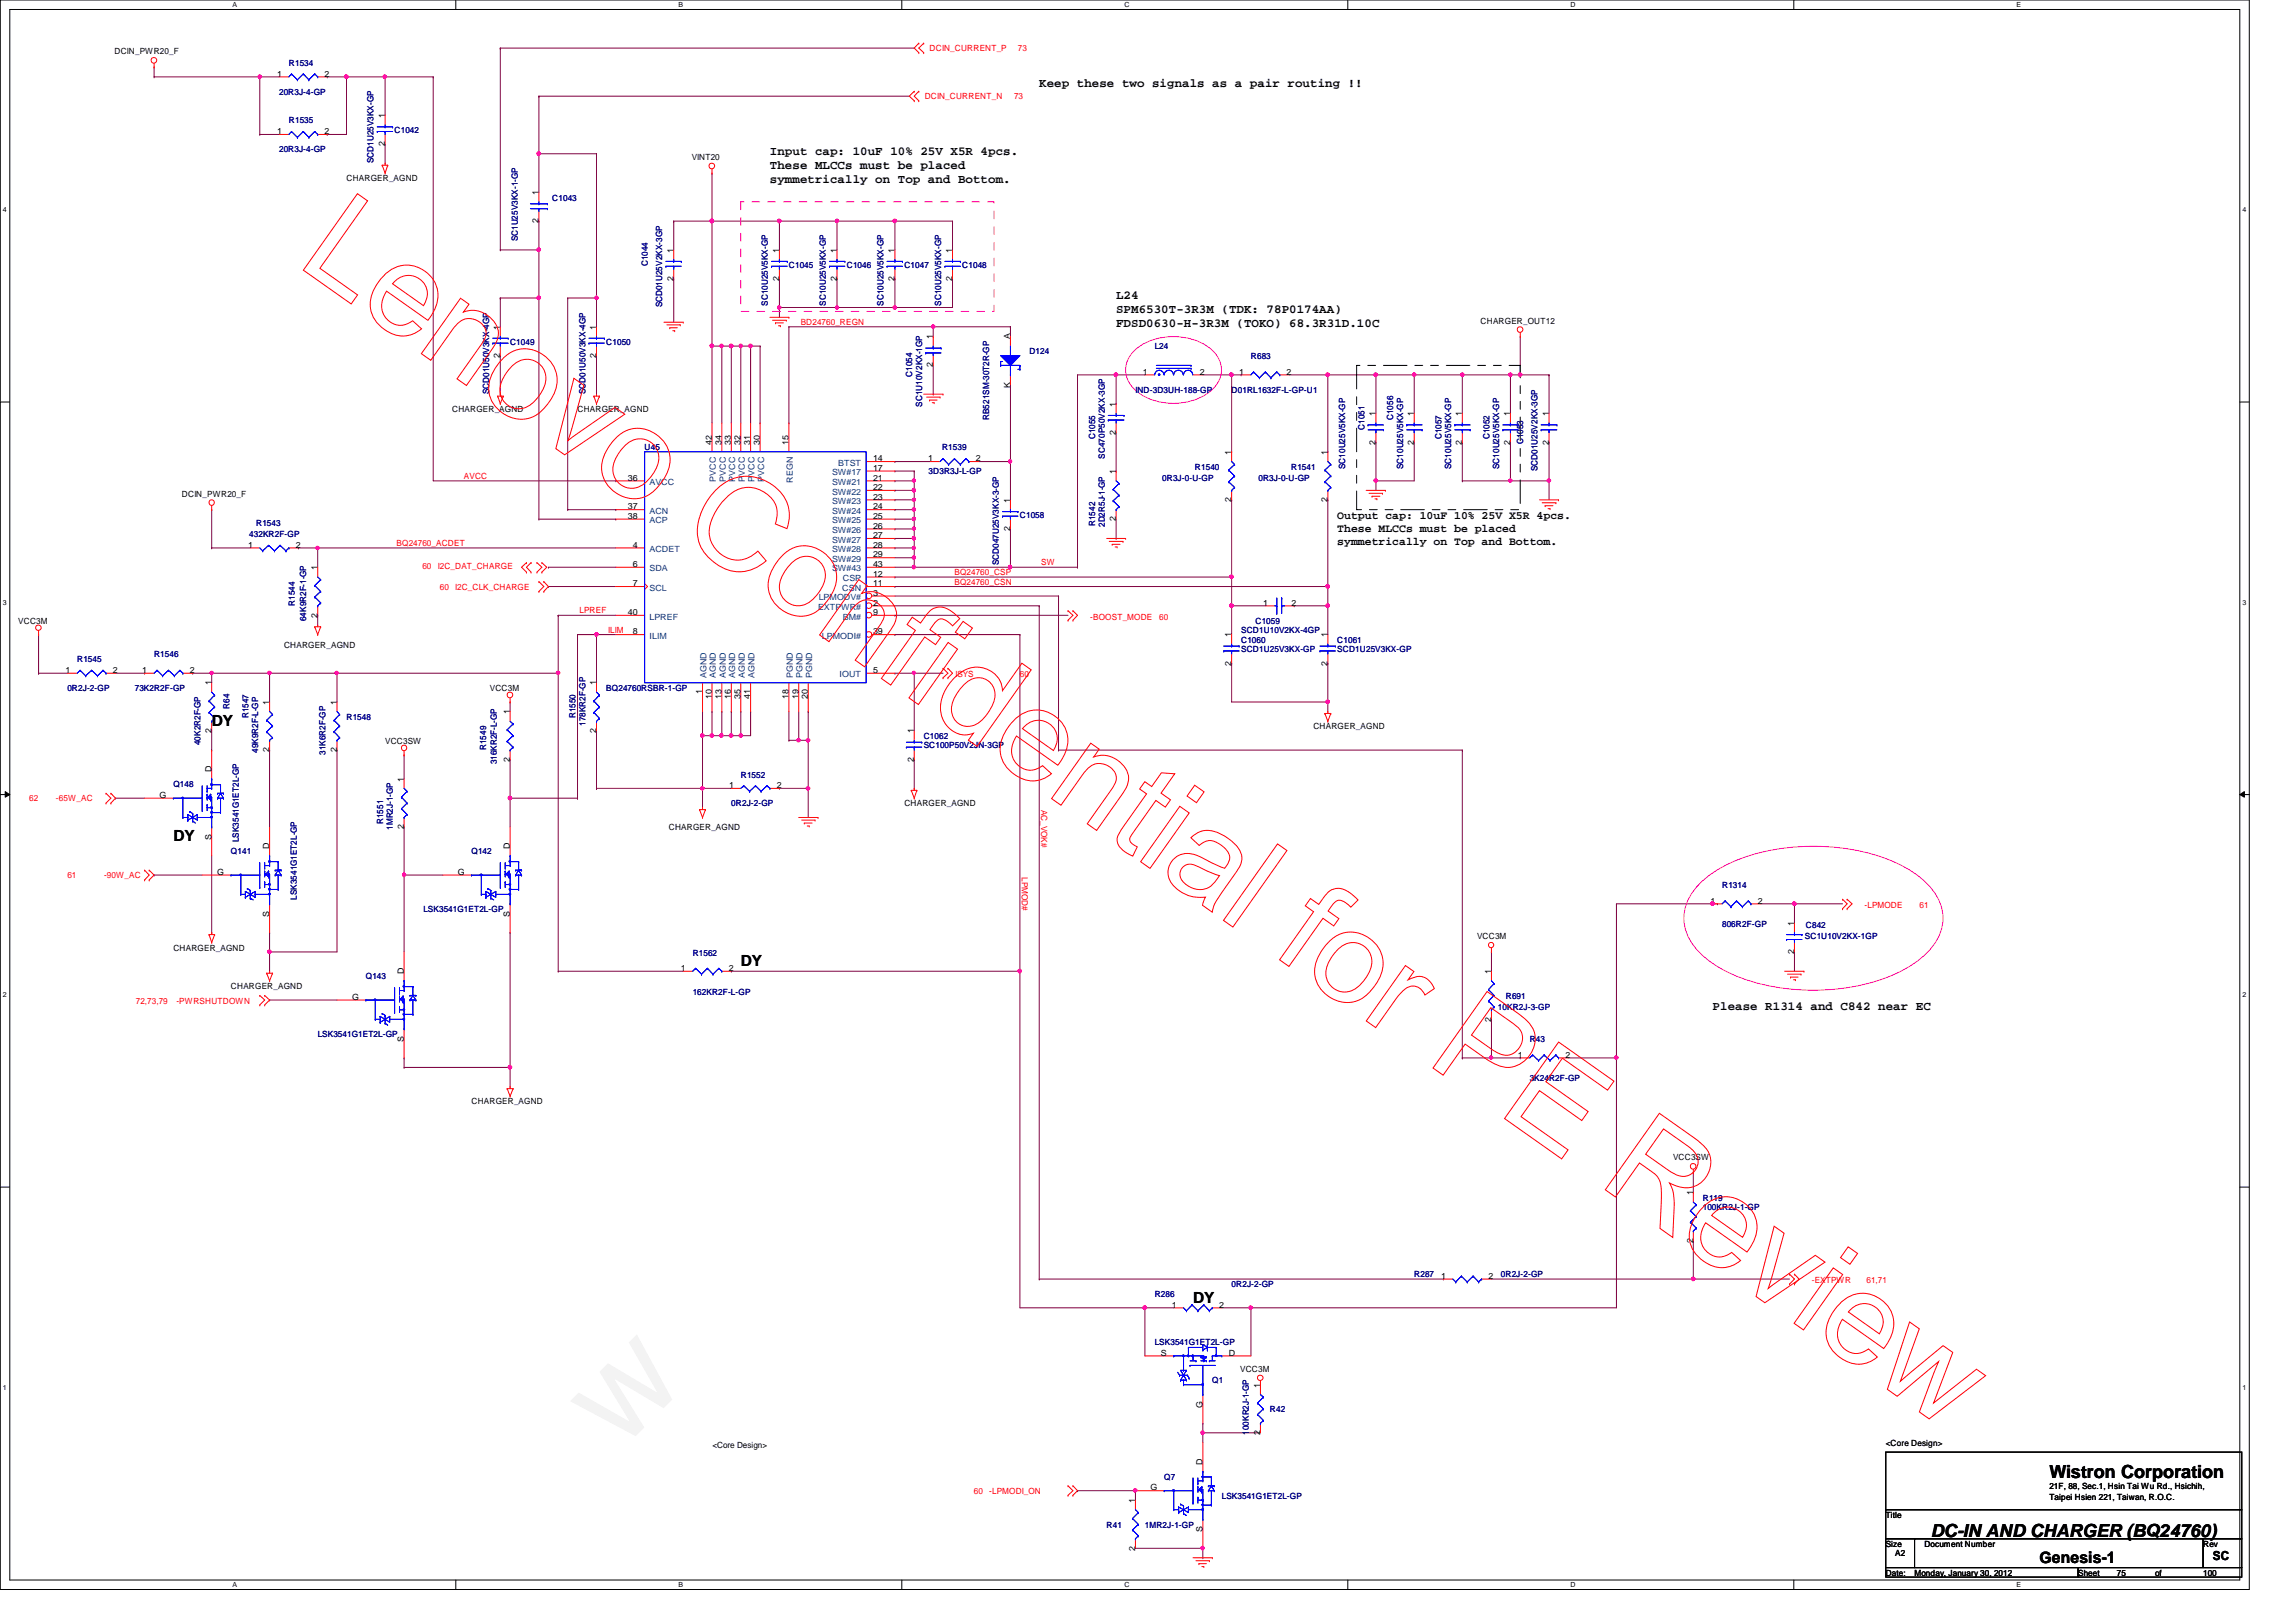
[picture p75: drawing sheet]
<svg xmlns="http://www.w3.org/2000/svg" width="297mm" height="210mm" viewBox="0 0 297 210" stroke-linecap="round" stroke-linejoin="round" font-family="sans-serif">
<defs><g id="words">
<g font-size="2.3">
<text x="265.1" y="191.3">Wistron Corporation</text>
<text x="249.8" y="198.9">DC-IN AND CHARGER (BQ24760)</text>
</g>
<text font-size="2.1" x="263.9" y="202.3">Genesis-1</text>
<g font-size="2">
<text x="27.4" y="93.9">DY</text>
<text x="22.4" y="108.9">DY</text>
<text x="95.8" y="125.1">DY</text>
<text x="154.3" y="168.6">DY</text>
</g>
<g font-size="1.6">
<text x="134.4" y="11.3">Keep these two signals as a pair routing !!</text>
<text x="99.6" y="20">Input cap: 10uF 10% 25V X5R 4pcs.</text>
<text x="99.6" y="21.8">These MLCCs must be placed</text>
<text x="99.6" y="23.7">symmetrically on Top and Bottom.</text>
<text x="144.4" y="38.7">L24</text>
<text x="144.4" y="40.5">SPM6530T-3R3M (TDK: 78P0174AA)</text>
<text x="144.4" y="42.3">FDSD0630-H-3R3M (TOKO) 68.3R31D.10C</text>
<text x="221.6" y="130.8">Please R1314 and C842 near EC</text>
<text x="286.3" y="201.9">SC</text>
</g>
<g font-size="1.5">
<text x="173" y="67.2">Output cap: 10uF 10% 25V X5R 4pcs.</text>
<text x="173" y="68.9">These MLCCs must be placed</text>
<text x="173" y="70.6">symmetrically on Top and Bottom.</text>
</g>
<g font-size="1.1">
<text x="14.8" y="7">DCIN_PWR20_F</text>
<text x="35.9" y="9.9">1</text>
<text x="42" y="9.9">2</text>
<text x="35.9" y="17.4">1</text>
<text x="42" y="17.4">2</text>
<text x="49.8" y="15.3" transform="rotate(-90 49.8 15.3)">1</text>
<text x="44.8" y="23.5">CHARGER_AGND</text>
<text x="49.8" y="18.9" transform="rotate(-90 49.8 18.9)">2</text>
<text x="89.5" y="20.7">VINT20</text>
<text x="69.7" y="28.9" transform="rotate(-90 69.7 28.9)">2</text>
<text x="69.7" y="25.2" transform="rotate(-90 69.7 25.2)">1</text>
<text x="87.1" y="32.7" transform="rotate(-90 87.1 32.7)">1</text>
<text x="100.8" y="32.7" transform="rotate(-90 100.8 32.7)">1</text>
<text x="108.2" y="32.7" transform="rotate(-90 108.2 32.7)">1</text>
<text x="115.7" y="32.7" transform="rotate(-90 115.7 32.7)">1</text>
<text x="123.2" y="32.7" transform="rotate(-90 123.2 32.7)">1</text>
<text x="87.1" y="36.4" transform="rotate(-90 87.1 36.4)">2</text>
<text x="100.8" y="36.4" transform="rotate(-90 100.8 36.4)">2</text>
<text x="108.2" y="36.4" transform="rotate(-90 108.2 36.4)">2</text>
<text x="115.7" y="36.4" transform="rotate(-90 115.7 36.4)">2</text>
<text x="123.2" y="36.4" transform="rotate(-90 123.2 36.4)">2</text>
<text x="191.6" y="41.9">CHARGER_OUT12</text>
<text x="64.7" y="46.3" transform="rotate(-90 64.7 46.3)">2</text>
<text x="64.7" y="42.7" transform="rotate(-90 64.7 42.7)">1</text>
<text x="77.1" y="46.3" transform="rotate(-90 77.1 46.3)">2</text>
<text x="77.1" y="42.7" transform="rotate(-90 77.1 42.7)">1</text>
<text x="120.7" y="47.5" transform="rotate(-90 120.7 47.5)">2</text>
<text x="120.7" y="43.9" transform="rotate(-90 120.7 43.9)">1</text>
<text x="130.7" y="43.9" transform="rotate(-90 130.7 43.9)">A</text>
<text x="58.5" y="53.3">CHARGER_AGND</text>
<text x="74.7" y="53.3">CHARGER_AGND</text>
<text x="130.7" y="50.2" transform="rotate(-90 130.7 50.2)">K</text>
<text x="144.4" y="52.6" transform="rotate(-90 144.4 52.6)">1</text>
<text x="147.9" y="48.5">1</text>
<text x="155.2" y="48.5">2</text>
<text x="160.3" y="48.5">1</text>
<text x="166.5" y="48.5">2</text>
<text x="178" y="53.8" transform="rotate(-90 178 53.8)">1</text>
<text x="182.9" y="53.8" transform="rotate(-90 182.9 53.8)">1</text>
<text x="189.1" y="53.8" transform="rotate(-90 189.1 53.8)">1</text>
<text x="195.4" y="53.8" transform="rotate(-90 195.4 53.8)">1</text>
<text x="200.4" y="53.8" transform="rotate(-90 200.4 53.8)">1</text>
<text x="92.1" y="57.6" transform="rotate(-90 92.1 57.6)">42</text>
<text x="93.3" y="57.6" transform="rotate(-90 93.3 57.6)">34</text>
<text x="94.6" y="57.6" transform="rotate(-90 94.6 57.6)">33</text>
<text x="95.8" y="57.6" transform="rotate(-90 95.8 57.6)">32</text>
<text x="97.1" y="57.6" transform="rotate(-90 97.1 57.6)">31</text>
<text x="98.3" y="57.6" transform="rotate(-90 98.3 57.6)">30</text>
<text x="102" y="57.6" transform="rotate(-90 102 57.6)">15</text>
<text x="112.9" y="59.7">14</text>
<text x="120.1" y="59.7">1</text>
<text x="126.2" y="59.7">2</text>
<text x="144.4" y="56.3" transform="rotate(-90 144.4 56.3)">2</text>
<text x="159.3" y="58.8" transform="rotate(-90 159.3 58.8)">1</text>
<text x="171.7" y="58.8" transform="rotate(-90 171.7 58.8)">1</text>
<text x="178" y="57.5" transform="rotate(-90 178 57.5)">2</text>
<text x="182.9" y="57.5" transform="rotate(-90 182.9 57.5)">2</text>
<text x="189.1" y="57.5" transform="rotate(-90 189.1 57.5)">2</text>
<text x="195.4" y="57.5" transform="rotate(-90 195.4 57.5)">2</text>
<text x="200.4" y="57.5" transform="rotate(-90 200.4 57.5)">2</text>
<text x="23.5" y="64.3">DCIN_PWR20_F</text>
<text x="81.2" y="62.2">36</text>
<text x="81.2" y="65.9">37</text>
<text x="112.9" y="60.9">17</text>
<text x="112.9" y="62.2">21</text>
<text x="112.9" y="63.4">22</text>
<text x="112.9" y="64.6">23</text>
<text x="112.9" y="65.9">24</text>
<text x="130.7" y="65.1" transform="rotate(-90 130.7 65.1)">1</text>
<text x="144.4" y="61.3" transform="rotate(-90 144.4 61.3)">1</text>
<text x="159.3" y="65" transform="rotate(-90 159.3 65)">2</text>
<text x="171.7" y="65" transform="rotate(-90 171.7 65)">2</text>
<text x="32.1" y="70.9">1</text>
<text x="38.3" y="70.9">2</text>
<text x="81.2" y="67.1">38</text>
<text x="81.9" y="70.9">4</text>
<text x="112.9" y="67.1">25</text>
<text x="112.9" y="68.4">26</text>
<text x="112.9" y="69.6">27</text>
<text x="112.9" y="70.9">28</text>
<text x="130.7" y="68.7" transform="rotate(-90 130.7 68.7)">2</text>
<text x="144.4" y="67.5" transform="rotate(-90 144.4 67.5)">2</text>
<text x="41.1" y="73.8" transform="rotate(-90 41.1 73.8)">1</text>
<text x="81.9" y="75.9">7</text>
<text x="81.9" y="73.4">6</text>
<text x="112.9" y="75.9">11</text>
<text x="112.9" y="74.6">12</text>
<text x="112.9" y="77.1">3</text>
<text x="112.9" y="72.1">29</text>
<text x="112.9" y="73.4">43</text>
<text x="2.4" y="80.7">VCC3M</text>
<text x="36.7" y="83.8">CHARGER_AGND</text>
<text x="41.1" y="79.9" transform="rotate(-90 41.1 79.9)">2</text>
<text x="81.2" y="79.6">40</text>
<text x="81.9" y="82.1">8</text>
<text x="112.9" y="78.4">2</text>
<text x="112.9" y="82.1">39</text>
<text x="112.9" y="79.6">9</text>
<text x="159.3" y="82.5" transform="rotate(-90 159.3 82.5)">1</text>
<text x="163.4" y="78.4">1</text>
<text x="167.1" y="78.4">2</text>
<text x="171.7" y="82.5" transform="rotate(-90 171.7 82.5)">1</text>
<text x="8.5" y="87.1">1</text>
<text x="14.6" y="87.1">2</text>
<text x="18.4" y="87.1">1</text>
<text x="24.6" y="87.1">2</text>
<text x="27.3" y="88.7" transform="rotate(-90 27.3 88.7)">1</text>
<text x="63.4" y="89.4">VCC3M</text>
<text x="77.1" y="88.7" transform="rotate(-90 77.1 88.7)">1</text>
<text x="90.8" y="89.9" transform="rotate(-90 90.8 89.9)">1</text>
<text x="112.9" y="87.1">5</text>
<text x="159.3" y="86.1" transform="rotate(-90 159.3 86.1)">2</text>
<text x="171.7" y="86.1" transform="rotate(-90 171.7 86.1)">2</text>
<text x="27.3" y="94.9" transform="rotate(-90 27.3 94.9)">2</text>
<text x="34.8" y="91.2" transform="rotate(-90 34.8 91.2)">1</text>
<text x="43.6" y="91.2" transform="rotate(-90 43.6 91.2)">1</text>
<text x="66" y="92.5" transform="rotate(-90 66 92.5)">1</text>
<text x="77.1" y="94.9" transform="rotate(-90 77.1 94.9)">2</text>
<text x="92.1" y="90.5" transform="rotate(-90 92.1 90.5)">10</text>
<text x="93.3" y="90.5" transform="rotate(-90 93.3 90.5)">13</text>
<text x="94.6" y="90.5" transform="rotate(-90 94.6 90.5)">16</text>
<text x="95.8" y="90.5" transform="rotate(-90 95.8 90.5)">35</text>
<text x="97.1" y="90.5" transform="rotate(-90 97.1 90.5)">41</text>
<text x="102" y="90.5" transform="rotate(-90 102 90.5)">18</text>
<text x="103.3" y="90.5" transform="rotate(-90 103.3 90.5)">19</text>
<text x="104.5" y="90.5" transform="rotate(-90 104.5 90.5)">20</text>
<text x="118.2" y="94.9" transform="rotate(-90 118.2 94.9)">1</text>
<text x="169.9" y="94.4">CHARGER_AGND</text>
<text x="27.3" y="99.9" transform="rotate(-90 27.3 99.9)">D</text>
<text x="34.8" y="97.3" transform="rotate(-90 34.8 97.3)">2</text>
<text x="43.6" y="97.3" transform="rotate(-90 43.6 97.3)">2</text>
<text x="49.8" y="96.3">VCC3SW</text>
<text x="52.2" y="101.1" transform="rotate(-90 52.2 101.1)">1</text>
<text x="66" y="98.6" transform="rotate(-90 66 98.6)">2</text>
<text x="94.3" y="102">1</text>
<text x="100.5" y="102">2</text>
<text x="118.2" y="98.6" transform="rotate(-90 118.2 98.6)">2</text>
<text x="20.7" y="103.3">G</text>
<text x="52.2" y="107.3" transform="rotate(-90 52.2 107.3)">2</text>
<text x="86.5" y="107.4">CHARGER_AGND</text>
<text x="117" y="104.4">CHARGER_AGND</text>
<text x="27.3" y="108.7" transform="rotate(-90 27.3 108.7)">S</text>
<text x="28.1" y="113.2">G</text>
<text x="34.8" y="109.9" transform="rotate(-90 34.8 109.9)">D</text>
<text x="59.2" y="113.2">G</text>
<text x="66" y="109.9" transform="rotate(-90 66 109.9)">D</text>
<text x="34.8" y="118.6" transform="rotate(-90 34.8 118.6)">S</text>
<text x="66" y="118.6" transform="rotate(-90 66 118.6)">S</text>
<text x="221.3" y="116.9">1</text>
<text x="227.4" y="116.9">2</text>
<text x="232.1" y="119.8" transform="rotate(-90 232.1 119.8)">1</text>
<text x="22.4" y="123">CHARGER_AGND</text>
<text x="88.1" y="125.6">1</text>
<text x="94.3" y="125.6">2</text>
<text x="191.1" y="121.5">VCC3M</text>
<text x="232.1" y="123.5" transform="rotate(-90 232.1 123.5)">2</text>
<text x="29.9" y="128">CHARGER_AGND</text>
<text x="45.5" y="129.4">G</text>
<text x="52.2" y="126" transform="rotate(-90 52.2 126)">D</text>
<text x="192.9" y="126" transform="rotate(-90 192.9 126)">1</text>
<text x="52.2" y="134.8" transform="rotate(-90 52.2 134.8)">S</text>
<text x="192.9" y="132.2" transform="rotate(-90 192.9 132.2)">2</text>
<text x="196.4" y="136.9">1</text>
<text x="202.5" y="136.9">2</text>
<text x="61" y="142.9">CHARGER_AGND</text>
<text x="216.4" y="150.2">VCC3SW</text>
<text x="219" y="154.7" transform="rotate(-90 219 154.7)">1</text>
<text x="219" y="160.8" transform="rotate(-90 219 160.8)">2</text>
<text x="186.4" y="165.5">1</text>
<text x="192.6" y="165.5">2</text>
<text x="151.6" y="169.2">1</text>
<text x="157.7" y="169.2">2</text>
<text x="150.2" y="175.4">S</text>
<text x="159" y="175.4">D</text>
<text x="160.4" y="177.5">VCC3M</text>
<text x="163" y="179.6" transform="rotate(-90 163 179.6)">1</text>
<text x="155.6" y="182.2" transform="rotate(-90 155.6 182.2)">G</text>
<text x="163" y="185.7" transform="rotate(-90 163 185.7)">2</text>
<text x="92.2" y="187.3">&lt;Core Design&gt;</text>
<text x="155.6" y="189.5" transform="rotate(-90 155.6 189.5)">D</text>
<text x="244" y="187.1">&lt;Core Design&gt;</text>
<text x="146.9" y="194.5" transform="rotate(-90 146.9 194.5)">1</text>
<text x="148.8" y="192.9">G</text>
<text x="244" y="196.4">Title</text>
<text x="265.1" y="192.7">21F, 88, Sec.1, Hsin Tai Wu Rd., Hsichih,</text>
<text x="265.1" y="194.1">Taipei Hsien 221, Taiwan, R.O.C.</text>
<text x="146.9" y="200.7" transform="rotate(-90 146.9 200.7)">2</text>
<text x="155.6" y="198.3" transform="rotate(-90 155.6 198.3)">S</text>
<text x="244" y="200.2">Size</text>
<text x="244" y="203.9">Date:</text>
<text x="245.2" y="201.4">A2</text>
<text x="247.7" y="203.9">Monday, January 30, 2012</text>
<text x="249" y="200.2">Document Number</text>
<text x="268.9" y="203.9">Sheet</text>
<text x="273.9" y="203.9">75</text>
<text x="278.8" y="203.9">of</text>
<text x="285" y="200.2">Rev</text>
<text x="285" y="203.9">100</text>
</g>
<g font-size="1.1" fill="#000080">
<text x="37.4" y="8.5">R1534</text>
<text x="36.1" y="12.2">20R3J-4-GP</text>
<text x="37.4" y="16">R1535</text>
<text x="51.1" y="17.2">C1042</text>
<text x="36.1" y="19.7">20R3J-4-GP</text>
<text x="48.3" y="21.1" transform="rotate(-90 48.3 21.1)">SCD1U25V3KX-GP</text>
<text x="71.5" y="26">C1043</text>
<text x="67" y="31.2" transform="rotate(-90 67 31.2)">SC1U25V3KX-1-GP</text>
<text x="83.8" y="34.5" transform="rotate(-90 83.8 34.5)">C1044</text>
<text x="102.1" y="34.6">C1045</text>
<text x="109.6" y="34.6">C1046</text>
<text x="117" y="34.6">C1047</text>
<text x="124.5" y="34.6">C1048</text>
<text x="85.7" y="39.8" transform="rotate(-90 85.7 39.8)">SCD01U25V2KX-3GP</text>
<text x="99.4" y="39.6" transform="rotate(-90 99.4 39.6)">SC10U25V5KX-GP</text>
<text x="106.8" y="39.6" transform="rotate(-90 106.8 39.6)">SC10U25V5KX-GP</text>
<text x="114.3" y="39.6" transform="rotate(-90 114.3 39.6)">SC10U25V5KX-GP</text>
<text x="121.7" y="39.6" transform="rotate(-90 121.7 39.6)">SC10U25V5KX-GP</text>
<text x="66" y="44.6">C1049</text>
<text x="78.4" y="44.6">C1050</text>
<text x="133.2" y="45.8">D124</text>
<text x="149.4" y="45.2">L24</text>
<text x="161.8" y="46.5">R683</text>
<text x="63.3" y="51" transform="rotate(-90 63.3 51)">SCD01U50V3KX-4GP</text>
<text x="75.7" y="51" transform="rotate(-90 75.7 51)">SCD01U50V3KX-4GP</text>
<text x="118" y="48.8" transform="rotate(-90 118 48.8)">C1054</text>
<text x="119.3" y="52.6" transform="rotate(-90 119.3 52.6)">SC1U10V2KX-1GP</text>
<text x="146.9" y="50.8">IND-3D3UH-188-GP</text>
<text x="159.3" y="50.8">D01RL1632F-L-GP-U1</text>
<text x="83.4" y="58.3">U45</text>
<text x="121.9" y="58.3">R1539</text>
<text x="128" y="54.4" transform="rotate(-90 128 54.4)">RB521SM-30T2R-GP</text>
<text x="141.7" y="56.9" transform="rotate(-90 141.7 56.9)">C1055</text>
<text x="142.9" y="59.4" transform="rotate(-90 142.9 59.4)">SC470P50V2KX-3GP</text>
<text x="176.5" y="55.6" transform="rotate(-90 176.5 55.6)">C1051</text>
<text x="180.3" y="54.4" transform="rotate(-90 180.3 54.4)">C1056</text>
<text x="186.5" y="56.9" transform="rotate(-90 186.5 56.9)">C1057</text>
<text x="192.7" y="56.9" transform="rotate(-90 192.7 56.9)">C1052</text>
<text x="197.1" y="57.5" transform="rotate(-90 197.1 57.5)">C1053</text>
<text x="120.1" y="61.3">3D3R3J-L-GP</text>
<text x="150.4" y="62.3">0R3J-0-U-GP</text>
<text x="154.6" y="60.8">R1540</text>
<text x="162.8" y="62.3">0R3J-0-U-GP</text>
<text x="167" y="60.8">R1541</text>
<text x="174" y="60.7" transform="rotate(-90 174 60.7)">SC10U25V5KX-GP</text>
<text x="181.5" y="60.7" transform="rotate(-90 181.5 60.7)">SC10U25V5KX-GP</text>
<text x="187.7" y="60.7" transform="rotate(-90 187.7 60.7)">SC10U25V5KX-GP</text>
<text x="194" y="60.7" transform="rotate(-90 194 60.7)">SC10U25V5KX-GP</text>
<text x="198.9" y="61" transform="rotate(-90 198.9 61)">SCD01U25V2KX-3GP</text>
<text x="32.3" y="69.5">432KR2F-GP</text>
<text x="33.1" y="68.1">R1543</text>
<text x="131.9" y="67">C1058</text>
<text x="141.7" y="68.1" transform="rotate(-90 141.7 68.1)">R1542</text>
<text x="142.9" y="68.2" transform="rotate(-90 142.9 68.2)">2D2R5J-1-GP</text>
<text x="129.2" y="73.2" transform="rotate(-90 129.2 73.2)">SCD047U25V3KX-3-GP</text>
<text x="38.1" y="78.4" transform="rotate(-90 38.1 78.4)">R1544</text>
<text x="39.6" y="80.4" transform="rotate(-90 39.6 80.4)">64K9R2F-1-GP</text>
<text x="160.6" y="82">SCD1U10V2KX-4GP</text>
<text x="160.6" y="83.2">C1060</text>
<text x="162.4" y="80.7">C1059</text>
<text x="173" y="83.2">C1061</text>
<text x="8.7" y="89.4">0R2J-2-GP</text>
<text x="10" y="85.7">R1545</text>
<text x="17.4" y="89.4">73K2R2F-GP</text>
<text x="19.9" y="85">R1546</text>
<text x="78.4" y="89.4">BQ24760RSBR-1-GP</text>
<text x="160.6" y="84.4">SCD1U25V3KX-GP</text>
<text x="173" y="84.4">SCD1U25V3KX-GP</text>
<text x="29.7" y="91.7" transform="rotate(-90 29.7 91.7)">R64</text>
<text x="32.2" y="93" transform="rotate(-90 32.2 93)">R1547</text>
<text x="44.8" y="93.1">R1548</text>
<text x="74.5" y="93" transform="rotate(-90 74.5 93)">R1550</text>
<text x="75.7" y="93.9" transform="rotate(-90 75.7 93.9)">178KR2F-GP</text>
<text x="119.5" y="95.6">C1062</text>
<text x="22.4" y="101.9">Q148</text>
<text x="25.9" y="96.4" transform="rotate(-90 25.9 96.4)">40K2R2F-GP</text>
<text x="33.4" y="97.5" transform="rotate(-90 33.4 97.5)">49K9R2F-L-GP</text>
<text x="42.1" y="97.7" transform="rotate(-90 42.1 97.7)">31K6R2F-GP</text>
<text x="62.9" y="97.1" transform="rotate(-90 62.9 97.1)">R1549</text>
<text x="64.3" y="98.9" transform="rotate(-90 64.3 98.9)">316KR2F-L-GP</text>
<text x="95.8" y="100.6">R1552</text>
<text x="119.5" y="96.9">SC100P50V2JN-3GP</text>
<text x="49.6" y="106.6" transform="rotate(-90 49.6 106.6)">R1551</text>
<text x="50.8" y="107.4" transform="rotate(-90 50.8 107.4)">1MR2J-1-GP</text>
<text x="94.6" y="104.4">0R2J-2-GP</text>
<text x="29.9" y="110.6">Q141</text>
<text x="30.9" y="109" transform="rotate(-90 30.9 109)">LSK3541G1ET2L-GP</text>
<text x="61" y="110.6">Q142</text>
<text x="38.4" y="116.5" transform="rotate(-90 38.4 116.5)">LSK3541G1ET2L-GP</text>
<text x="54.8" y="118">LSK3541G1ET2L-GP</text>
<text x="222.8" y="114.9">R1314</text>
<text x="89.6" y="123.7">R1562</text>
<text x="222.8" y="120">806R2F-GP</text>
<text x="233.5" y="121.5">SC1U10V2KX-1GP</text>
<text x="233.6" y="120.1">C842</text>
<text x="47.3" y="126.7">Q143</text>
<text x="89.6" y="128.7">162KR2F-L-GP</text>
<text x="193.8" y="130.7">10KR2J-3-GP</text>
<text x="194.8" y="129.2">R691</text>
<text x="41.1" y="134.2">LSK3541G1ET2L-GP</text>
<text x="197.9" y="134.8">R43</text>
<text x="197.9" y="140">3K24R2F-GP</text>
<text x="220.3" y="155.4">R119</text>
<text x="220.3" y="156.6">100KR2J-1-GP</text>
<text x="149.4" y="167.8">R286</text>
<text x="159.3" y="166.6">0R2J-2-GP</text>
<text x="183" y="165.3">R287</text>
<text x="194.2" y="165.3">0R2J-2-GP</text>
<text x="149.4" y="174">LSK3541G1ET2L-GP</text>
<text x="156.8" y="179">Q1</text>
<text x="161.6" y="185.7" transform="rotate(-90 161.6 185.7)">100KR2J-1-GP</text>
<text x="164.3" y="182.8">R42</text>
<text x="150.6" y="191.5">Q7</text>
<text x="143.2" y="197.7">R41</text>
<text x="148.1" y="197.7">1MR2J-1-GP</text>
<text x="158.1" y="194">LSK3541G1ET2L-GP</text>
</g>
<g font-size="1.1" fill="#f00">
<text x="120.3" y="6.6">DCIN_CURRENT_P</text>
<text x="131.7" y="6.6">73</text>
<text x="119.6" y="12.9">DCIN_CURRENT_N</text>
<text x="131.2" y="12.9">73</text>
<text x="103.6" y="42">BD24760_REGN</text>
<text x="60" y="62">AVCC</text>
<text x="51.3" y="70.7">BQ24760_ACDET</text>
<text x="54.6" y="73.6">60</text>
<text x="56.6" y="73.6">I2C_DAT_CHARGE</text>
<text x="56.9" y="76.3">60</text>
<text x="58.9" y="76.3">I2C_CLK_CHARGE</text>
<text x="123.5" y="74.4">BQ24760_CSP</text>
<text x="123.5" y="75.6">BQ24760_CSN</text>
<text x="134.7" y="73.2">SW</text>
<text x="75" y="79.4">LPREF</text>
<text x="78.7" y="81.9">ILIM</text>
<text x="141.1" y="80.2">-BOOST_MODE</text>
<text x="150" y="80.2">60</text>
<text x="123.6" y="87.7">ISYS</text>
<text x="131.9" y="87.7">60</text>
<text x="3.8" y="103.7">62</text>
<text x="7.2" y="103.7">-65W_AC</text>
<text x="134.7" y="104.8" transform="rotate(90 134.7 104.8)">AC_VOK#</text>
<text x="8.7" y="113.7">61</text>
<text x="13.5" y="113.7">-90W_AC</text>
<text x="132.2" y="113.5" transform="rotate(90 132.2 113.5)">LPMOD#</text>
<text x="241.2" y="117.5">-LPMODE</text>
<text x="248.3" y="117.5">61</text>
<text x="17.6" y="129.9">72,73,79</text>
<text x="22.8" y="129.9">-PWRSHUTDOWN</text>
<text x="234.4" y="166.1">-EXTPWR</text>
<text x="241.5" y="166.1">61,71</text>
<text x="126" y="193.3">60</text>
<text x="128" y="193.3">-LPMODI_ON</text>
</g>
<g font-size="1.1" fill="#004080">
<text x="84" y="62.8">AVCC</text>
<text x="92.6" y="62.3" transform="rotate(-90 92.6 62.3)">PVCC</text>
<text x="93.9" y="62.3" transform="rotate(-90 93.9 62.3)">PVCC</text>
<text x="95.1" y="62.3" transform="rotate(-90 95.1 62.3)">PVCC</text>
<text x="96.3" y="62.3" transform="rotate(-90 96.3 62.3)">PVCC</text>
<text x="97.6" y="62.3" transform="rotate(-90 97.6 62.3)">PVCC</text>
<text x="98.8" y="62.3" transform="rotate(-90 98.8 62.3)">PVCC</text>
<text x="102.6" y="62.4" transform="rotate(-90 102.6 62.4)">REGN</text>
<text x="107.7" y="61.5">SW#17</text>
<text x="107.7" y="62.8">SW#21</text>
<text x="107.7" y="64">SW#22</text>
<text x="107.7" y="65.2">SW#23</text>
<text x="108.5" y="60.3">BTST</text>
<text x="84" y="66.5">ACN</text>
<text x="84" y="67.7">ACP</text>
<text x="84" y="71.5">ACDET</text>
<text x="107.7" y="66.5">SW#24</text>
<text x="107.7" y="67.7">SW#25</text>
<text x="107.7" y="69">SW#26</text>
<text x="107.7" y="70.2">SW#27</text>
<text x="107.7" y="71.5">SW#28</text>
<text x="84" y="76.5">SCL</text>
<text x="84" y="74">SDA</text>
<text x="105.9" y="77.7">LPMODV#</text>
<text x="107.7" y="72.7">SW#29</text>
<text x="107.7" y="74">SW#43</text>
<text x="109" y="76.5">CSN</text>
<text x="109" y="75.2">CSP</text>
<text x="84" y="82.7">ILIM</text>
<text x="84" y="80.2">LPREF</text>
<text x="105.8" y="79">EXTPWR#</text>
<text x="106.3" y="82.7">LPMODI#</text>
<text x="109" y="80.2">BM#</text>
<text x="91.4" y="87.7" transform="rotate(-90 91.4 87.7)">AGND</text>
<text x="92.6" y="87.7" transform="rotate(-90 92.6 87.7)">AGND</text>
<text x="93.9" y="87.7" transform="rotate(-90 93.9 87.7)">AGND</text>
<text x="95.1" y="87.7" transform="rotate(-90 95.1 87.7)">AGND</text>
<text x="96.3" y="87.7" transform="rotate(-90 96.3 87.7)">AGND</text>
<text x="97.6" y="87.7" transform="rotate(-90 97.6 87.7)">AGND</text>
<text x="102.6" y="87.7" transform="rotate(-90 102.6 87.7)">PGND</text>
<text x="103.8" y="87.7" transform="rotate(-90 103.8 87.7)">PGND</text>
<text x="105.1" y="87.7" transform="rotate(-90 105.1 87.7)">PGND</text>
<text x="108.6" y="87.7">IOUT</text>
</g>
<g font-size=".9">
<text x="30.1" y=".9">A</text>
<text x="87.8" y=".9">B</text>
<text x="145.5" y=".9">C</text>
<text x="203.2" y=".9">D</text>
<text x="260.9" y=".9">E</text>
<text x=".4" y="27.4">4</text>
<text x="290.1" y="27.4">4</text>
<text x=".4" y="78.2">3</text>
<text x="290.1" y="78.2">3</text>
<text x=".4" y="129">2</text>
<text x="290.1" y="129">2</text>
<text x=".4" y="179.8">1</text>
<text x="290.1" y="179.8">1</text>
<text x="30.1" y="205.4">A</text>
<text x="87.8" y="205.4">B</text>
<text x="145.5" y="205.4">C</text>
<text x="203.2" y="205.4">D</text>
<text x="260.9" y="205.4">E</text>
</g>
</g></defs>
<path d="M0 0h291v205.7h-291zM1.3 1.2h288.5v203.3h-288.5z" fill="none" stroke="#000" stroke-width=".13"/>
<g fill="#fff">
<path d="M30.1 .1h.5v1h-.5z"/>
<path d="M30.1 204.6h.5v1h-.5z"/>
</g>
<path d="M59 0v1.2M59 204.5v1.2" fill="none" stroke="#000" stroke-width=".13"/>
<g fill="#fff">
<path d="M87.8 .1h.6v1h-.6z"/>
<path d="M87.8 204.6h.6v1h-.6z"/>
</g>
<path d="M116.7 0v1.2M116.7 204.5v1.2" fill="none" stroke="#000" stroke-width=".13"/>
<g fill="#fff">
<path d="M145.5 .1h.6v1h-.6z"/>
<path d="M145.5 204.6h.6v1h-.6z"/>
</g>
<path d="M174.4 0v1.2M174.4 204.5v1.2" fill="none" stroke="#000" stroke-width=".13"/>
<g fill="#fff">
<path d="M203.2 .1h.6v1h-.6z"/>
<path d="M203.2 204.6h.6v1h-.6z"/>
</g>
<path d="M232.1 0v1.2M232.1 204.5v1.2" fill="none" stroke="#000" stroke-width=".13"/>
<g fill="#fff">
<path d="M260.9 .1h.6v1h-.6z"/>
<path d="M260.9 204.6h.6v1h-.6z"/>
<path d="M.4 26.6h.5v1h-.5z"/>
<path d="M290.1 26.6h.5v1h-.5z"/>
<path d="M.4 77.4h.5v1h-.5z"/>
<path d="M290.1 77.4h.5v1h-.5z"/>
</g>
<path d="M0 52h1.3M289.8 52h1.2" fill="none" stroke="#000" stroke-width=".13"/>
<g fill="#fff">
<path d="M.4 128.2h.5v1h-.5z"/>
<path d="M290.1 128.2h.5v1h-.5z"/>
</g>
<path d="M0 102.8h1.3M.7 102.4l.6 .4-.6 .4zM289.8 102.8l.6-.4v.8zM289.8 102.8h1.2" fill="none" stroke="#000" stroke-width=".13"/>
<path d="M.7 102.4l.6 .4-.6 .4zM289.8 102.8l.6-.4v.8z" fill="#000"/>
<g fill="#fff">
<path d="M.4 179h.5v1h-.5z"/>
<path d="M290.1 179h.5v1h-.5z"/>
</g>
<path d="M0 153.6h1.3M289.8 153.6h1.2" fill="none" stroke="#000" stroke-width=".13"/>
<path d="M100.8 102h.1M100.8 102h3.8M104.6 102h.1M104.6 102v3.8" fill="none" stroke="#800040" stroke-width=".13"/>
<path d="M104.4 101.9h.3l.1 .1-.1 .2h-.2h-.1z" fill-rule="evenodd" fill="#f0f"/>
<path d="M104.4 101.9h.3l.1 .1-.1 .2h-.2h-.1z" fill="none" stroke="#f0f" stroke-width=".13"/>
<path d="M92.1 44.8h.1M92.1 44.8v9.9" fill="none" stroke="#800040" stroke-width=".13"/>
<path d="M91.9 44.6h.3l.1 .1-.1 .2-.1 .1-.2-.1z" fill-rule="evenodd" fill="#f0f"/>
<path d="M91.9 44.6h.3l.1 .1-.1 .2-.1 .1-.2-.1z" fill="none" stroke="#f0f" stroke-width=".13"/>
<path d="M95.8 44.8h.1M95.8 44.8v9.9M118.3 98.3h.1M118.3 87.1h.1M118.3 87.1v7.5M118.3 98.3v3.7" fill="none" stroke="#800040" stroke-width=".13"/>
<path d="M95.7 44.6h.3l.1 .1-.1 .2-.2 .1-.1-.1z" fill-rule="evenodd" fill="#f0f"/>
<path d="M95.7 44.6h.3l.1 .1-.1 .2-.2 .1-.1-.1z" fill="none" stroke="#f0f" stroke-width=".13"/>
<path d="M94.6 44.8h.1M94.6 44.8h1.2M66 138.1h.1M66 138.1v2.5M193 123.2h.1M193 123.2v2.5" fill="none" stroke="#800040" stroke-width=".13"/>
<path d="M65.8 137.9h.3l.1 .2-.1 .2h-.1h-.2z" fill-rule="evenodd" fill="#f0f"/>
<path d="M65.8 137.9h.3l.1 .2-.1 .2h-.1h-.2z" fill="none" stroke="#f0f" stroke-width=".13"/>
<path d="M41.1 70.9h.1M41.1 70.9h38.6" fill="none" stroke="#800040" stroke-width=".13"/>
<path d="M40.9 70.8h.3l.1 .1-.1 .1-.1 .1-.2-.1z" fill-rule="evenodd" fill="#f0f"/>
<path d="M40.9 70.8h.3l.1 .1-.1 .1-.1 .1-.2-.1z" fill="none" stroke="#f0f" stroke-width=".13"/>
<path d="M115.8 59.7h.1M115.8 59.7h4.6M171.8 64.7h.1M171.8 64.7v11.2M52.3 113.2h.1M52.3 113.2v10" fill="none" stroke="#800040" stroke-width=".13"/>
<path d="M171.6 75.7h.3l.1 .2-.1 .1-.2 .1-.1-.1z" fill-rule="evenodd" fill="#f0f"/>
<path d="M171.6 75.7h.3l.1 .2-.1 .1-.2 .1-.1-.1z" fill="none" stroke="#f0f" stroke-width=".13"/>
<path d="M195.4 57.2h.1M195.4 57.2v5M200.4 62.2h.1M200.4 62.2v2.5" fill="none" stroke="#800040" stroke-width=".13"/>
<path d="M200.2 62h.3l.1 .2-.1 .1-.1 .1-.2-.1z" fill-rule="evenodd" fill="#f0f"/>
<path d="M200.2 62h.3l.1 .2-.1 .1-.1 .1-.2-.1z" fill="none" stroke="#f0f" stroke-width=".13"/>
<path d="M90.9 102h.1M90.9 102v2.5" fill="none" stroke="#800040" stroke-width=".13"/>
<path d="M90.7 101.9h.3l.1 .1-.1 .2h-.2h-.1z" fill-rule="evenodd" fill="#f0f"/>
<path d="M90.7 101.9h.3l.1 .1-.1 .2h-.2h-.1z" fill="none" stroke="#f0f" stroke-width=".13"/>
<path d="M115.8 68.5h.1M115.8 68.5h2.5M118.3 68.5h.1M118.3 68.5v1.2" fill="none" stroke="#800040" stroke-width=".13"/>
<path d="M118.1 68.3h.3v.1v.1l-.2 .1-.1-.1z" fill-rule="evenodd" fill="#f0f"/>
<path d="M118.1 68.3h.3v.1v.1l-.2 .1-.1-.1z" fill="none" stroke="#f0f" stroke-width=".13"/>
<path d="M94.6 92.1h.1M94.6 92.1v3.1" fill="none" stroke="#800040" stroke-width=".13"/>
<path d="M94.4 95h.3l.1 .2-.1 .1-.1 .1-.2-.1z" fill-rule="evenodd" fill="#f0f"/>
<path d="M94.4 95h.3l.1 .2-.1 .1-.1 .1-.2-.1z" fill="none" stroke="#f0f" stroke-width=".13"/>
<path d="M95.8 95.2h.1M95.8 95.2h1.3" fill="none" stroke="#800040" stroke-width=".13"/>
<path d="M95.7 95h.3l.1 .2-.1 .1-.2 .1-.1-.1z" fill-rule="evenodd" fill="#f0f"/>
<path d="M95.7 95h.3l.1 .2-.1 .1-.2 .1-.1-.1z" fill="none" stroke="#f0f" stroke-width=".13"/>
<path d="M115.8 64.7h.1M115.8 64.7h2.5M118.3 64.7h.1M118.3 64.7v1.3M77.2 102h.1M77.2 102h13.7M34.9 123.2h.1M34.9 123.2v2.5" fill="none" stroke="#800040" stroke-width=".13"/>
<path d="M118.1 64.5h.3v.2v.1l-.2 .1-.1-.1z" fill-rule="evenodd" fill="#f0f"/>
<path d="M118.1 64.5h.3v.2v.1l-.2 .1-.1-.1z" fill="none" stroke="#f0f" stroke-width=".13"/>
<path d="M19.9 9.9h.1M19.9 9.9h13.7M49.8 9.9h.1M49.8 9.9v5" fill="none" stroke="#800040" stroke-width=".13"/>
<path d="M33.5 9.8h.2l.1 .1-.1 .2-.1 .1-.1-.1z" fill-rule="evenodd" fill="#f0f"/>
<path d="M33.5 9.8h.2l.1 .1-.1 .2-.1 .1-.1-.1z" fill="none" stroke="#f0f" stroke-width=".13"/>
<g fill="none" stroke="#800040" stroke-width=".13">
<path d="M19.9 8.7h.1M19.9 8.7v1.2M33.6 17.4h.1M33.6 9.9h.1M33.6 17.4h2.5M33.6 9.9v7.5M33.6 9.9h2.5M42.3 17.4h.1M42.3 9.9h.1M42.3 9.9h2.5M44.8 9.9h.1M44.8 9.9v7.5h-2.5"/>
<path d="M92.1 95.2h.1M92.1 95.2h1.3"/>
</g>
<path d="M91.9 95h.3l.1 .2-.1 .1-.1 .1-.2-.1z" fill-rule="evenodd" fill="#f0f"/>
<path d="M91.9 95h.3l.1 .2-.1 .1-.1 .1-.2-.1z" fill="none" stroke="#f0f" stroke-width=".13"/>
<g fill="none" stroke="#800040" stroke-width=".13">
<path d="M200.4 48.5h.1M200.4 48.5v5M70.9 73.4h.1M70.9 73.4h8.8M115.8 74.7h.1M115.8 61h.1M115.8 74.7h43.5M115.8 61h2.5M118.3 61h.1M118.3 61v1.2M90.9 95.2h.1M90.9 95.2v6.8"/>
<path d="M90.9 102h.1M90.9 102h3.7"/>
</g>
<path d="M90.7 95h.3l.1 .2-.1 .1-.2 .1-.1-.1z" fill-rule="evenodd" fill="#f0f"/>
<path d="M90.7 95h.3l.1 .2-.1 .1-.2 .1-.1-.1z" fill="none" stroke="#f0f" stroke-width=".13"/>
<path d="M93.4 44.8h.1M93.4 44.8v9.9" fill="none" stroke="#800040" stroke-width=".13"/>
<path d="M93.2 44.6h.3l.1 .1-.1 .2-.2 .1-.1-.1z" fill-rule="evenodd" fill="#f0f"/>
<path d="M93.2 44.6h.3l.1 .1-.1 .2-.2 .1-.1-.1z" fill="none" stroke="#f0f" stroke-width=".13"/>
<path d="M92.1 44.8h.1M92.1 44.8h1.3M97.1 44.8h.1M97.1 44.8v9.9" fill="none" stroke="#800040" stroke-width=".13"/>
<path d="M96.9 44.6h.3l.1 .1-.1 .2-.1 .1-.2-.1z" fill-rule="evenodd" fill="#f0f"/>
<path d="M96.9 44.6h.3l.1 .1-.1 .2-.1 .1-.2-.1z" fill="none" stroke="#f0f" stroke-width=".13"/>
<path d="M95.8 44.8h.1M95.8 44.8h1.3M5 87.1h.1M5 87.1h3.7M52.3 113.2h.1M52.3 113.2h5" fill="none" stroke="#800040" stroke-width=".13"/>
<path d="M52.1 113h.3l.1 .2-.1 .2-.1 .1-.2-.1z" fill-rule="evenodd" fill="#f0f"/>
<path d="M52.1 113h.3l.1 .2-.1 .2-.1 .1-.2-.1z" fill="none" stroke="#f0f" stroke-width=".13"/>
<path d="M120.7 42.3h.1M120.7 42.3h10M195.4 48.5h.1M195.4 48.5v5M66 103.3h.1M66 103.3v3.7" fill="none" stroke="#800040" stroke-width=".13"/>
<path d="M120.6 42.1h.3v.1v.2l-.2 .1-.1-.1z" fill-rule="evenodd" fill="#f0f"/>
<path d="M120.6 42.1h.3v.1v.2l-.2 .1-.1-.1z" fill="none" stroke="#f0f" stroke-width=".13"/>
<path d="M130.7 42.3h.1M130.7 42.3v1.3M115.8 70.9h.1M115.8 70.9h2.5M118.3 72.2h.1M118.3 72.2v1.2" fill="none" stroke="#800040" stroke-width=".13"/>
<path d="M118.1 72h.3v.1v.2l-.2 .1-.1-.1z" fill-rule="evenodd" fill="#f0f"/>
<path d="M118.1 72h.3v.1v.2l-.2 .1-.1-.1z" fill="none" stroke="#f0f" stroke-width=".13"/>
<path d="M27.4 70.9h.1M27.4 70.9h5M115.8 67.2h.1M115.8 67.2h2.5M118.3 67.2h.1M118.3 67.2v1.3M90.9 92.1h.1M90.9 92.1v3.1M92.1 92.1h.1M92.1 92.1v3.1" fill="none" stroke="#800040" stroke-width=".13"/>
<path d="M118.1 67h.3v.1v.2l-.2 .1-.1-.1z" fill-rule="evenodd" fill="#f0f"/>
<path d="M118.1 67h.3v.1v.2l-.2 .1-.1-.1z" fill="none" stroke="#f0f" stroke-width=".13"/>
<path d="M115.8 63.5h.1M115.8 63.5h2.5M118.3 63.5h.1M118.3 63.5v1.2M43.6 97.1h.1M43.6 97.1v26.1M66 90.8h.1M66 90.8v1.3M95.8 92.1h.1M95.8 92.1v3.1" fill="none" stroke="#800040" stroke-width=".13"/>
<path d="M118.1 63.3h.3v.1v.2l-.2 .1-.1-.1z" fill-rule="evenodd" fill="#f0f"/>
<path d="M118.1 63.3h.3v.1v.2l-.2 .1-.1-.1z" fill="none" stroke="#f0f" stroke-width=".13"/>
<path d="M49.8 18.7h.1M49.8 18.7v2.4M94.6 44.8h.1M94.6 44.8v9.9M70.9 75.9h.1M70.9 75.9h8.8M72.2 79.6h.1M72.2 79.6v7.5M115.8 75.9h.1M115.8 75.9h56" fill="none" stroke="#800040" stroke-width=".13"/>
<path d="M94.4 44.6h.3l.1 .1-.1 .2-.1 .1-.2-.1z" fill-rule="evenodd" fill="#f0f"/>
<path d="M94.4 44.6h.3l.1 .1-.1 .2-.1 .1-.2-.1z" fill="none" stroke="#f0f" stroke-width=".13"/>
<path d="M93.4 44.8h.1M93.4 44.8h1.2M118.3 87.1h.1M118.3 87.1h3.7" fill="none" stroke="#800040" stroke-width=".13"/>
<path d="M118.1 86.9h.3v.2v.1l-.2 .1-.1-.1z" fill-rule="evenodd" fill="#f0f"/>
<path d="M118.1 86.9h.3v.2v.1l-.2 .1-.1-.1z" fill="none" stroke="#f0f" stroke-width=".13"/>
<path d="M159.3 64.7h.1M159.3 64.7v10M115.8 87.1h.1M115.8 87.1h2.5M52.3 138.1h.1M66 120.7h.1M66 120.7v17.4h-13.7" fill="none" stroke="#800040" stroke-width=".13"/>
<path d="M159.1 74.5h.4l.1 .1-.1 .2h-.2h-.2z" fill-rule="evenodd" fill="#f0f"/>
<path d="M159.1 74.5h.4l.1 .1-.1 .2h-.2h-.2z" fill="none" stroke="#f0f" stroke-width=".13"/>
<path d="M232.2 117h.1M232.2 117v2.5M232.2 117h6.2M232.2 123.2h.1M232.2 123.2v2.5" fill="none" stroke="#800040" stroke-width=".13"/>
<path d="M232 116.8h.3l.1 .1-.1 .2-.2 .1-.1-.1z" fill-rule="evenodd" fill="#f0f"/>
<path d="M232 116.8h.3l.1 .1-.1 .2-.2 .1-.1-.1z" fill="none" stroke="#f0f" stroke-width=".13"/>
<path d="M189.2 48.5h.1M189.2 48.5v5M115.8 69.7h.1M115.8 69.7h2.5M118.3 69.7h.1M118.3 69.7v1.2" fill="none" stroke="#800040" stroke-width=".13"/>
<path d="M118.1 69.5h.3v.1v.2l-.2 .1-.1-.1z" fill-rule="evenodd" fill="#f0f"/>
<path d="M118.1 69.5h.3v.1v.2l-.2 .1-.1-.1z" fill="none" stroke="#f0f" stroke-width=".13"/>
<path d="M93.4 92.1h.1M93.4 92.1v3.1" fill="none" stroke="#800040" stroke-width=".13"/>
<path d="M93.2 95h.3l.1 .2-.1 .1-.2 .1-.1-.1z" fill-rule="evenodd" fill="#f0f"/>
<path d="M93.2 95h.3l.1 .2-.1 .1-.2 .1-.1-.1z" fill="none" stroke="#f0f" stroke-width=".13"/>
<path d="M115.8 66h.1M115.8 66h2.5M118.3 66h.1M118.3 66v1.2M43.6 87.1h.1M43.6 87.1v3.7M52.3 97.7h.1M52.3 97.7v3.1M93.4 95.2h.1M93.4 95.2h1.2" fill="none" stroke="#800040" stroke-width=".13"/>
<path d="M118.1 65.8h.3v.1v.2l-.2 .1-.1-.1z" fill-rule="evenodd" fill="#f0f"/>
<path d="M118.1 65.8h.3v.1v.2l-.2 .1-.1-.1z" fill="none" stroke="#f0f" stroke-width=".13"/>
<path d="M115.8 62.2h.1M115.8 62.2h2.5M118.3 62.2h.1M118.3 62.2v1.3M66 98.3h.1M66 98.3v5M97.1 92.1h.1M97.1 92.1v3.1" fill="none" stroke="#800040" stroke-width=".13"/>
<path d="M118.1 62h.3v.2v.1l-.2 .1-.1-.1z" fill-rule="evenodd" fill="#f0f"/>
<path d="M118.1 62h.3v.2v.1l-.2 .1-.1-.1z" fill="none" stroke="#f0f" stroke-width=".13"/>
<g fill="none" stroke="#800040" stroke-width=".13">
<path d="M64.7 6.2h.1M64.7 6.2h53.6M69.7 12.4h.1M69.7 12.4h47.9M87.2 36.1h.1M87.2 36.1v5.6M115.8 79.6h.1M115.8 79.6h22.4M27.4 87.1h.1M27.4 87.1h7.5M34.9 87.1h.1M34.9 87.1v3.7"/>
<path d="M90.9 95.2h.1M90.9 95.2h1.2M94.6 95.2h.1M94.6 95.2h1.2M34.9 129.4h.1M34.9 129.4h8.7"/>
</g>
<path d="M34.7 86.9h.3l.1 .2-.1 .1-.2 .1-.1-.1z" fill-rule="evenodd" fill="#f0f"/>
<path d="M34.7 86.9h.3l.1 .2-.1 .1-.2 .1-.1-.1z" fill="none" stroke="#f0f" stroke-width=".13"/>
<path d="M144.4 56v5M144.4 61h.1M144.4 69.7h.1M144.4 67.2v2.5M43.6 87.1h.1M43.6 87.1h28.6M52.3 107h.1M52.3 107v6.2" fill="none" stroke="#800040" stroke-width=".13"/>
<path d="M43.4 86.9h.3l.1 .2-.1 .1-.1 .1-.2-.1z" fill-rule="evenodd" fill="#f0f"/>
<path d="M43.4 86.9h.3l.1 .2-.1 .1-.1 .1-.2-.1z" fill="none" stroke="#f0f" stroke-width=".13"/>
<g fill="none" stroke="#800040" stroke-width=".13">
<path d="M123.2 36.1h.1M123.2 36.1v3.7M178 57.2h.1M178 57.2v5M183 48.5h.1M183 57.2h.1M183 48.5v5M183 57.2v5h-5M178 62.2h.1M34.9 87.1h.1M34.9 87.1h8.7M19.9 113.2h.1"/>
<path d="M19.9 113.2h6.3M52.3 136.9h.1M52.3 136.9v1.2"/>
</g>
<path d="M177.8 62h.3l.1 .2-.1 .1-.1 .1-.2-.1z" fill-rule="evenodd" fill="#f0f"/>
<path d="M177.8 62h.3l.1 .2-.1 .1-.1 .1-.2-.1z" fill="none" stroke="#f0f" stroke-width=".13"/>
<path d="M178 48.5h.1M178 48.5v5M178 62.2h.1M178 62.2v1.3M171.8 90.8h.1M171.8 90.8v1.3" fill="none" stroke="#800040" stroke-width=".13"/>
<path d="M171.6 90.7h.3l.1 .1-.1 .2-.2 .1-.1-.1z" fill-rule="evenodd" fill="#f0f"/>
<path d="M171.6 90.7h.3l.1 .1-.1 .2-.2 .1-.1-.1z" fill="none" stroke="#f0f" stroke-width=".13"/>
<path d="M159.3 78.4h.1M159.3 78.4v3.7M167.4 78.4h.1M167.4 78.4h4.4M171.8 78.4h.1M171.8 78.4v3.7M159.3 85.9h.1M159.3 85.9v4.9" fill="none" stroke="#800040" stroke-width=".13"/>
<path d="M171.6 78.2h.3l.1 .2-.1 .1-.2 .1-.1-.1z" fill-rule="evenodd" fill="#f0f"/>
<path d="M171.6 78.2h.3l.1 .2-.1 .1-.2 .1-.1-.1z" fill="none" stroke="#f0f" stroke-width=".13"/>
<path d="M159.3 78.4h.1M159.3 78.4h4.4" fill="none" stroke="#800040" stroke-width=".13"/>
<path d="M159.1 78.2h.4l.1 .2-.1 .1-.2 .1-.2-.1z" fill-rule="evenodd" fill="#f0f"/>
<path d="M159.1 78.2h.4l.1 .2-.1 .1-.2 .1-.2-.1z" fill="none" stroke="#f0f" stroke-width=".13"/>
<path d="M189.2 57.2h.1M189.2 57.2v5M159.3 74.7h.1M159.3 74.7v3.7M171.8 75.9h.1M171.8 75.9v2.5M195.4 62.2h.1M195.4 62.2h5M159.3 90.8h12.5M171.8 90.8h.1M171.8 85.9h.1M171.8 85.9v4.9" fill="none" stroke="#800040" stroke-width=".13"/>
<path d="M195.3 62h.2l.1 .2-.1 .1-.1 .1-.1-.1z" fill-rule="evenodd" fill="#f0f"/>
<path d="M195.3 62h.2l.1 .2-.1 .1-.1 .1-.1-.1z" fill="none" stroke="#f0f" stroke-width=".13"/>
<path d="M130.7 73.4h.1M130.7 73.4h8.7" fill="none" stroke="#800040" stroke-width=".13"/>
<path d="M130.5 73.2h.3l.1 .2-.1 .1-.1 .1-.2-.1z" fill-rule="evenodd" fill="#f0f"/>
<path d="M130.5 73.2h.3l.1 .2-.1 .1-.1 .1-.2-.1z" fill="none" stroke="#f0f" stroke-width=".13"/>
<path d="M144.4 48.5h.1M144.4 48.5h3.7" fill="none" stroke="#800040" stroke-width=".13"/>
<path d="M144.2 48.3h.3l.1 .2-.1 .1-.1 .1-.2-.1z" fill-rule="evenodd" fill="#f0f"/>
<path d="M144.2 48.3h.3l.1 .2-.1 .1-.1 .1-.2-.1z" fill="none" stroke="#f0f" stroke-width=".13"/>
<path d="M139.4 48.5h.1M139.4 48.5v24.9M139.4 48.5h5v3.7M144.4 52.2h.1M159.3 58.5h.1M159.3 48.5v10M166.8 48.5h5M171.8 48.5h.1M139.4 73.4h.1" fill="none" stroke="#800040" stroke-width=".13"/>
<path d="M159.1 48.3h.4l.1 .2-.1 .1-.2 .1-.2-.1z" fill-rule="evenodd" fill="#f0f"/>
<path d="M159.1 48.3h.4l.1 .2-.1 .1-.2 .1-.2-.1z" fill="none" stroke="#f0f" stroke-width=".13"/>
<path d="M171.8 58.5h.1M171.8 48.5v10" fill="none" stroke="#800040" stroke-width=".13"/>
<path d="M171.6 48.3h.3l.1 .2-.1 .1-.2 .1-.1-.1z" fill-rule="evenodd" fill="#f0f"/>
<path d="M171.6 48.3h.3l.1 .2-.1 .1-.2 .1-.1-.1z" fill="none" stroke="#f0f" stroke-width=".13"/>
<path d="M171.8 48.5h6.2M178 48.5h.1M200.4 57.2h.1M200.4 57.2v5M189.2 62.2h.1M189.2 62.2h6.2" fill="none" stroke="#800040" stroke-width=".13"/>
<path d="M177.8 48.3h.3l.1 .2-.1 .1-.1 .1-.2-.1z" fill-rule="evenodd" fill="#f0f"/>
<path d="M177.8 48.3h.3l.1 .2-.1 .1-.1 .1-.2-.1z" fill="none" stroke="#f0f" stroke-width=".13"/>
<path d="M178 48.5h5M183 48.5h.1" fill="none" stroke="#800040" stroke-width=".13"/>
<path d="M182.8 48.3h.3l.1 .2-.1 .1-.1 .1-.2-.1z" fill-rule="evenodd" fill="#f0f"/>
<path d="M182.8 48.3h.3l.1 .2-.1 .1-.1 .1-.2-.1z" fill="none" stroke="#f0f" stroke-width=".13"/>
<path d="M183 48.5h6.2M189.2 48.5h.1" fill="none" stroke="#800040" stroke-width=".13"/>
<path d="M189 48.3h.3l.1 .2-.1 .1-.1 .1-.2-.1z" fill-rule="evenodd" fill="#f0f"/>
<path d="M189 48.3h.3l.1 .2-.1 .1-.1 .1-.2-.1z" fill="none" stroke="#f0f" stroke-width=".13"/>
<path d="M189.2 48.5h6.2M195.4 48.5h.1" fill="none" stroke="#800040" stroke-width=".13"/>
<path d="M195.3 48.3h.2l.1 .2-.1 .1-.1 .1-.1-.1z" fill-rule="evenodd" fill="#f0f"/>
<path d="M195.3 48.3h.2l.1 .2-.1 .1-.1 .1-.1-.1z" fill="none" stroke="#f0f" stroke-width=".13"/>
<path d="M195.4 48.5h1.3M196.7 48.5h.1M196.7 43.6v4.9" fill="none" stroke="#800040" stroke-width=".13"/>
<path d="M196.5 48.3h.3l.1 .2-.1 .1-.2 .1-.1-.1z" fill-rule="evenodd" fill="#f0f"/>
<path d="M196.5 48.3h.3l.1 .2-.1 .1-.2 .1-.1-.1z" fill="none" stroke="#f0f" stroke-width=".13"/>
<path d="M44.8 9.9h.1M44.8 9.9h5M196.7 48.5h3.7M200.4 48.5h.1" fill="none" stroke="#800040" stroke-width=".13"/>
<path d="M49.6 9.8h.3l.1 .1-.1 .2-.1 .1-.2-.1z" fill-rule="evenodd" fill="#f0f"/>
<path d="M49.6 9.8h.3l.1 .1-.1 .2-.1 .1-.2-.1z" fill="none" stroke="#f0f" stroke-width=".13"/>
<path d="M44.6 9.8h.4v.1v.2l-.2 .1-.2-.1z" fill-rule="evenodd" fill="#f0f"/>
<path d="M44.6 9.8h.4v.1v.2l-.2 .1-.2-.1z" fill="none" stroke="#f0f" stroke-width=".13"/>
<g fill="none" stroke="#800040" stroke-width=".13">
<path d="M49.8 9.9h.1M49.8 9.9h6.2M56 9.9h.1M56 9.9v52.3M92.1 22.4h.1M92.1 22.4v6.2M100.8 36.1h.1M100.8 36.1v3.7M102.1 42.3h.1M102.1 42.3h18.6v1.3M120.7 43.6h.1M120.7 51h.1"/>
<path d="M120.7 47.3v3.7M41.1 70.9h.1M41.1 79.6h.1M41.1 70.9v2.5M41.1 79.6v1.3"/>
</g>
<path d="M100.6 39.6h.4v.2v.1l-.2 .1-.2-.1z" fill-rule="evenodd" fill="#f0f"/>
<path d="M100.6 39.6h.4v.2v.1l-.2 .1-.2-.1z" fill="none" stroke="#f0f" stroke-width=".13"/>
<path d="M100.8 28.6h.1M100.8 28.6v3.7M108.3 28.6h.1M108.3 28.6v3.7M108.3 28.6h7.5" fill="none" stroke="#800040" stroke-width=".13"/>
<path d="M115.6 28.4h.3l.1 .2-.1 .1-.2 .1-.1-.1z" fill-rule="evenodd" fill="#f0f"/>
<path d="M115.6 28.4h.3l.1 .2-.1 .1-.2 .1-.1-.1z" fill="none" stroke="#f0f" stroke-width=".13"/>
<path d="M108.1 28.4h.3l.1 .2-.1 .1-.1 .1-.2-.1z" fill-rule="evenodd" fill="#f0f"/>
<path d="M108.1 28.4h.3l.1 .2-.1 .1-.1 .1-.2-.1z" fill="none" stroke="#f0f" stroke-width=".13"/>
<path d="M115.8 28.6h.1M115.8 36.1h.1M115.8 28.6v3.7M115.8 36.1v3.7M123.2 28.6h.1M123.2 28.6v3.7" fill="none" stroke="#800040" stroke-width=".13"/>
<path d="M115.6 39.6h.3l.1 .2-.1 .1-.2 .1-.1-.1z" fill-rule="evenodd" fill="#f0f"/>
<path d="M115.6 39.6h.3l.1 .2-.1 .1-.2 .1-.1-.1z" fill="none" stroke="#f0f" stroke-width=".13"/>
<path d="M108.3 36.1h.1M108.3 36.1v3.7" fill="none" stroke="#800040" stroke-width=".13"/>
<path d="M108.1 39.6h.3l.1 .2-.1 .1-.1 .1-.2-.1z" fill-rule="evenodd" fill="#f0f"/>
<path d="M108.1 39.6h.3l.1 .2-.1 .1-.1 .1-.2-.1z" fill="none" stroke="#f0f" stroke-width=".13"/>
<path d="M92.1 28.6h.1M92.1 28.6h8.7M115.8 39.8h.1M115.8 39.8h7.4" fill="none" stroke="#800040" stroke-width=".13"/>
<path d="M100.6 28.4h.4v.2v.1l-.2 .1-.2-.1z" fill-rule="evenodd" fill="#f0f"/>
<path d="M100.6 28.4h.4v.2v.1l-.2 .1-.2-.1z" fill="none" stroke="#f0f" stroke-width=".13"/>
<path d="M91.9 28.4h.3l.1 .2-.1 .1-.1 .1-.2-.1z" fill-rule="evenodd" fill="#f0f"/>
<path d="M91.9 28.4h.3l.1 .2-.1 .1-.1 .1-.2-.1z" fill="none" stroke="#f0f" stroke-width=".13"/>
<g fill="none" stroke="#800040" stroke-width=".13">
<path d="M69.7 19.9h.1M69.7 19.9v5M64.7 38.6h.1M64.7 38.6v3.7M69.7 32.3h.1M69.7 32.3v6.3h-5M73.4 38.6h.1M73.4 38.6h3.8M77.2 38.6h.1M77.2 38.6v3.7M87.2 28.6h.1M87.2 28.6h4.9"/>
<path d="M87.2 28.6v3.7M64.7 46h.1M64.7 46v5M77.2 46h.1M77.2 46v5M77.2 82.1h.1M77.2 82.1v6.2"/>
</g>
<path d="M69.5 32.1h.4v.2v.2l-.2 .1-.2-.1z" fill-rule="evenodd" fill="#f0f"/>
<path d="M69.5 32.1h.4v.2v.2l-.2 .1-.2-.1z" fill="none" stroke="#f0f" stroke-width=".13"/>
<path d="M77.2 19.9h.1M77.2 19.9v18.7" fill="none" stroke="#800040" stroke-width=".13"/>
<path d="M77 38.4h.3l.1 .1-.1 .2-.1 .1-.2-.1z" fill-rule="evenodd" fill="#f0f"/>
<path d="M77 38.4h.3l.1 .1-.1 .2-.1 .1-.2-.1z" fill="none" stroke="#f0f" stroke-width=".13"/>
<path d="M69.7 19.9h.1M69.7 19.9h7.5" fill="none" stroke="#800040" stroke-width=".13"/>
<path d="M69.5 19.7h.4v.2v.1l-.2 .1-.2-.1z" fill-rule="evenodd" fill="#f0f"/>
<path d="M69.5 19.7h.4v.2v.1l-.2 .1-.2-.1z" fill="none" stroke="#f0f" stroke-width=".13"/>
<g fill="none" stroke="#800040" stroke-width=".13">
<path d="M64.7 6.2h.1M64.7 6.2v26.1M64.7 32.3h.1M69.7 28.6h.1M69.7 28.6v3.7h-5M100.8 39.8h.1M100.8 28.6h.1M100.8 39.8v1.3M100.8 39.8h15M100.8 28.6h7.5M108.3 39.8h.1M115.8 28.6h.1"/>
<path d="M115.8 28.6h7.4M159.3 48.5h1.3M160.6 48.5h.1M27.4 66h.1M27.4 66v4.9M209.1 117h12.5M221.6 117h.1M134.4 165.5h52.3M186.7 165.5h.1"/>
</g>
<path d="M221.4 116.8h.3l.1 .1-.1 .2-.2 .1-.1-.1z" fill-rule="evenodd" fill="#f0f"/>
<path d="M221.4 116.8h.3l.1 .1-.1 .2-.2 .1-.1-.1z" fill="none" stroke="#f0f" stroke-width=".13"/>
<path d="M193 165.5h26.1M219.1 165.5h.1" fill="none" stroke="#800040" stroke-width=".13"/>
<path d="M218.9 165.3h.3l.1 .2-.1 .2h-.2h-.1z" fill-rule="evenodd" fill="#f0f"/>
<path d="M218.9 165.3h.3l.1 .2-.1 .2h-.2h-.1z" fill="none" stroke="#f0f" stroke-width=".13"/>
<path d="M219.1 154.3h.1M219.1 151.8v2.5M131.9 169.2h16.2M148.1 169.2h.1M148.1 169.2v6.3M219.1 165.5h.1M219.1 160.5v5M219.1 165.5h12.4" fill="none" stroke="#800040" stroke-width=".13"/>
<path d="M147.9 169.1h.4v.1v.2l-.2 .1-.2-.1z" fill-rule="evenodd" fill="#f0f"/>
<path d="M147.9 169.1h.4v.1v.2l-.2 .1-.2-.1z" fill="none" stroke="#f0f" stroke-width=".13"/>
<path d="M148.1 169.2h.1M148.1 169.2h3.7M161.8 169.2h.1M161.8 169.2h47.3M161.8 169.2v6.3" fill="none" stroke="#800040" stroke-width=".13"/>
<path d="M161.6 169.1h.3l.1 .1-.1 .2-.1 .1-.2-.1z" fill-rule="evenodd" fill="#f0f"/>
<path d="M161.6 169.1h.3l.1 .1-.1 .2-.1 .1-.2-.1z" fill="none" stroke="#f0f" stroke-width=".13"/>
<path d="M158.1 169.2h3.7M161.8 169.2h.1M139.4 192.9h.1M139.4 192.9h7.5M155.6 185.4h.1M155.6 185.4v1.3M155.6 201.6h.1M155.6 200.4v1.2" fill="none" stroke="#800040" stroke-width=".13"/>
<path d="M146.7 192.7h.3l.1 .2-.1 .1-.1 .1-.2-.1z" fill-rule="evenodd" fill="#f0f"/>
<path d="M146.7 192.7h.3l.1 .2-.1 .1-.1 .1-.2-.1z" fill="none" stroke="#f0f" stroke-width=".13"/>
<path d="M146.9 200.4h8.7M155.6 200.4h.1" fill="none" stroke="#800040" stroke-width=".13"/>
<path d="M155.4 200.2h.3l.1 .1-.1 .2-.1 .1-.2-.1z" fill-rule="evenodd" fill="#f0f"/>
<path d="M155.4 200.2h.3l.1 .1-.1 .2-.1 .1-.2-.1z" fill="none" stroke="#f0f" stroke-width=".13"/>
<path d="M146.9 192.9h.1M146.9 192.9v1.2M155.6 185.4h.1M155.6 185.4h7.5" fill="none" stroke="#800040" stroke-width=".13"/>
<path d="M155.4 185.2h.3l.1 .2-.1 .2h-.1h-.2z" fill-rule="evenodd" fill="#f0f"/>
<path d="M155.4 185.2h.3l.1 .2-.1 .2h-.1h-.2z" fill="none" stroke="#f0f" stroke-width=".13"/>
<path d="M221.6 117h.6M222.2 117h.1M227.8 117h4.4M232.2 117h.1M193 136.9h3.7M196.7 136.9h.1M155.6 184.2h.1M155.6 184.2v1.2" fill="none" stroke="#800040" stroke-width=".13"/>
<path d="M192.8 136.7h.2l.1 .2-.1 .1-.1 .1-.1-.1z" fill-rule="evenodd" fill="#f0f"/>
<path d="M192.8 136.7h.2l.1 .2-.1 .1-.1 .1-.1-.1z" fill="none" stroke="#f0f" stroke-width=".13"/>
<path d="M193 131.9h.1M193 131.9v5M209.1 136.9h.1M209.1 136.9v32.3" fill="none" stroke="#800040" stroke-width=".13"/>
<path d="M208.9 136.7h.4v.2v.1l-.2 .1-.2-.1z" fill-rule="evenodd" fill="#f0f"/>
<path d="M208.9 136.7h.4v.2v.1l-.2 .1-.2-.1z" fill="none" stroke="#f0f" stroke-width=".13"/>
<g fill="none" stroke="#800040" stroke-width=".13">
<path d="M72.2 87.1h.1M72.2 87.1v38.6M136.9 97.1h52.3M189.2 97.1h.1M189.2 97.1v39.8M209.1 117h.1M209.1 117v19.9M72.2 125.7h.1M72.2 125.7h16.2M189.2 136.9h.1M189.2 136.9h3.8M202.9 136.9h6.2"/>
<path d="M209.1 136.9h.1"/>
</g>
<path d="M72 86.9h.3l.1 .2-.1 .1-.1 .1-.2-.1z" fill-rule="evenodd" fill="#f0f"/>
<path d="M72 86.9h.3l.1 .2-.1 .1-.1 .1-.2-.1z" fill="none" stroke="#f0f" stroke-width=".13"/>
<path d="M38.6 70.9h.1M38.6 70.9h2.5M115.8 73.4h2.5M115.8 72.2h2.5M118.3 73.4h.1M118.3 72.2h.1M118.3 70.9h.1M118.3 70.9v1.3M94.6 125.7h.1M94.6 125.7h37.3M131.9 125.7h.1M131.9 125.7v43.5" fill="none" stroke="#800040" stroke-width=".13"/>
<path d="M118.1 70.8h.3v.1v.1l-.2 .1-.1-.1z" fill-rule="evenodd" fill="#f0f"/>
<path d="M118.1 70.8h.3v.1v.1l-.2 .1-.1-.1z" fill="none" stroke="#f0f" stroke-width=".13"/>
<path d="M118.3 73.4h.1M118.3 73.4h12.4M130.7 73.4h.1M130.7 68.5v4.9" fill="none" stroke="#800040" stroke-width=".13"/>
<path d="M118.1 73.2h.3v.2v.1l-.2 .1-.1-.1z" fill-rule="evenodd" fill="#f0f"/>
<path d="M118.1 73.2h.3v.2v.1l-.2 .1-.1-.1z" fill="none" stroke="#f0f" stroke-width=".13"/>
<path d="M115.8 77.1h21.1M115.8 78.4h18.6M134.4 78.4h.1M134.4 78.4v87.1M136.9 77.1h.1M136.9 77.1v20M131.9 82.1h.1M131.9 82.1v43.6M136.9 97.1h.1M134.4 165.5h.1" fill="none" stroke="#800040" stroke-width=".13"/>
<path d="M131.8 125.5h.3l.1 .1-.1 .2-.2 .1-.1-.1z" fill-rule="evenodd" fill="#f0f"/>
<path d="M131.8 125.5h.3l.1 .1-.1 .2-.2 .1-.1-.1z" fill="none" stroke="#f0f" stroke-width=".13"/>
<path d="M69.7 12.4h.1M69.7 12.4v7.5M92.1 28.6h.1M92.1 28.6v16.2M115.8 82.1h.1M115.8 82.1h16.1" fill="none" stroke="#800040" stroke-width=".13"/>
<path d="M91.9 28.4h.3l.1 .2-.1 .1-.1 .1-.2-.1z" fill-rule="evenodd" fill="#f0f"/>
<path d="M91.9 28.4h.3l.1 .2-.1 .1-.1 .1-.2-.1z" fill="none" stroke="#f0f" stroke-width=".13"/>
<g fill="none" stroke="#800040" stroke-width=".13">
<path d="M69.7 38.6v28.6M73.4 38.6v27.4M97.1 44.8h1.2M98.3 44.8h.1M98.3 54.7h.1M98.3 44.8v9.9M102.1 54.7h.1M102.1 42.3v12.4M56 62.2h23.7M69.7 67.2h.1M73.4 66h.1M73.4 66h6.3"/>
<path d="M79.7 66h.1M79.7 62.2h.1"/>
</g>
<path d="M69.5 38.4h.4v.1v.2l-.2 .1-.2-.1z" fill-rule="evenodd" fill="#f0f"/>
<path d="M69.5 38.4h.4v.1v.2l-.2 .1-.2-.1z" fill="none" stroke="#f0f" stroke-width=".13"/>
<path d="M69.7 67.2h10M79.7 67.2h.1M5 87.1h.1M5 82.1v5M66 103.3h8.7M74.7 103.3h.1" fill="none" stroke="#800040" stroke-width=".13"/>
<path d="M65.8 103.1h.3l.1 .2-.1 .1-.1 .1-.2-.1z" fill-rule="evenodd" fill="#f0f"/>
<path d="M65.8 103.1h.3l.1 .2-.1 .1-.1 .1-.2-.1z" fill="none" stroke="#f0f" stroke-width=".13"/>
<path d="M77.2 82.1h.1M77.2 82.1h2.5" fill="none" stroke="#800040" stroke-width=".13"/>
<path d="M77 81.9h.3l.1 .2-.1 .2h-.1h-.2z" fill-rule="evenodd" fill="#f0f"/>
<path d="M77 81.9h.3l.1 .2-.1 .2h-.1h-.2z" fill="none" stroke="#f0f" stroke-width=".13"/>
<path d="M72.2 79.6h.1M72.2 79.6h7.5M74.7 82.1h.1M74.7 82.1v21.2M74.7 82.1h2.5M77.2 94.6v7.4M104.6 95.8h.1M104.6 95.8v6.2M74.7 103.3h.1M77.2 102h.1" fill="none" stroke="#800040" stroke-width=".13"/>
<path d="M104.4 95.6h.3l.1 .2-.1 .1-.2 .1-.1-.1z" fill-rule="evenodd" fill="#f0f"/>
<path d="M104.4 95.6h.3l.1 .2-.1 .1-.2 .1-.1-.1z" fill="none" stroke="#f0f" stroke-width=".13"/>
<path d="M102.1 95.8h.1M102.1 92.1v3.7M102.1 95.8h1.2M103.3 95.8h.1M103.3 92.1v3.7" fill="none" stroke="#800040" stroke-width=".13"/>
<path d="M103.1 95.6h.4v.2v.1l-.2 .1-.2-.1z" fill-rule="evenodd" fill="#f0f"/>
<path d="M103.1 95.6h.4v.2v.1l-.2 .1-.2-.1z" fill="none" stroke="#f0f" stroke-width=".13"/>
<path d="M130.7 59.7h.1M130.7 49.8v9.9M103.3 95.8h1.3M104.6 95.8h.1M104.6 92.1h.1M104.6 92.1v3.7" fill="none" stroke="#800040" stroke-width=".13"/>
<path d="M130.5 59.5h.3l.1 .2-.1 .2h-.1h-.2z" fill-rule="evenodd" fill="#f0f"/>
<path d="M130.5 59.5h.3l.1 .2-.1 .2h-.1h-.2z" fill="none" stroke="#f0f" stroke-width=".13"/>
<path d="M126.6 59.7h4.1M130.7 59.7h.1M130.7 59.7v5M155.6 48.5h3.7M159.3 48.5h.1M130.7 64.7h.1M34.9 123.2h.1M34.9 123.2h8.7" fill="none" stroke="#800040" stroke-width=".13"/>
<path d="M34.7 123h.3l.1 .1-.1 .2-.2 .1-.1-.1z" fill-rule="evenodd" fill="#f0f"/>
<path d="M34.7 123h.3l.1 .1-.1 .2-.2 .1-.1-.1z" fill="none" stroke="#f0f" stroke-width=".13"/>
<path d="M14.9 87.1h3.8M18.7 87.1h.1M27.4 87.1h.1M27.4 87.1v1.2M34.9 97.1h.1M34.9 97.1v9.9M34.9 120.7h.1M34.9 120.7v2.5" fill="none" stroke="#800040" stroke-width=".13"/>
<path d="M27.2 86.9h.3l.1 .2-.1 .1-.1 .1-.2-.1z" fill-rule="evenodd" fill="#f0f"/>
<path d="M146.8 45.3a8 8 0 0 1 10 0 3.3 3.3 0 0 1 0 5.1 8 8 0 0 1-10 0 3.3 3.3 0 0 1 0-5.1zM27.2 86.9h.3l.1 .2-.1 .1-.1 .1-.2-.1zM220.1 114.1a19.4 19.4 0 0 1 10.9-4.4 27.3 27.3 0 0 1 14.8 2.2 10.1 10.1 0 0 1 5.2 4.9 5.6 5.6 0 0 1-1.1 5.9 14.7 14.7 0 0 1-6.8 4.2 27.7 27.7 0 0 1-19.7-1.2 10.2 10.2 0 0 1-5.2-4.9 5.7 5.7 0 0 1 1.1-5.8z" fill="none" stroke="#f0f" stroke-width=".13"/>
<path d="M24.9 87.1h.1M24.9 87.1h2.5M27.4 97.1h.1M27.4 94.6v2.5M14.9 103.3h.1M14.9 103.3h3.8M27.4 110.7v10M27.4 120.7h.1" fill="none" stroke="#800040" stroke-width=".13"/>
<g fill="none" stroke="#f00" stroke-width=".13">
<path d="M19.9 8.7h.1M19.9 8.2v.5M36.1 17.4h1.3M41.1 17.4h1.2M118.3 11.8h.1M118.3 13h.1M118.3 11.8l-.7 .6 .7 .6M118.9 5.6h.1M118.9 6.8h.1M118.9 13h.1M118.9 11.8h.1M118.9 5.6l-.6 .6 .6 .6"/>
<path d="M118.9 11.8l-.6 .6 .6 .6M119.5 6.8h.1M119.5 5.6h.1M119.5 5.6l-.6 .6 .6 .6M49.4 21.4h.1M49.4 21.4h.8M49.4 21.4l.4 1M49.8 21.1h.1M49.8 22.4h.1M49.8 21.1v.3M50.2 21.4h.1M50.2 21.4l-.4 1"/>
<path d="M92.1 22.4h.1M92.1 21.9v.5M64.4 51.3h.1M64.4 51.3h.7M64.4 51.3l.3 .9M64.7 51h.1M64.7 52.2h.1M64.7 51v.3M65.1 51.3h.1M65.1 51.3l-.4 .9M76.8 51.3h.1M76.8 51.3h.8"/>
<path d="M76.8 51.3l.4 .9M77.2 51h.1M77.2 52.2h.1M77.2 51v.3M77.6 51.3h.1M77.6 51.3l-.4 .9M85.9 41.7h2.5M86.3 42h1.7M86.7 42.4h.1M86.7 42.4h.9M87 42.8h.3M87.3 42.8h.1"/>
<path d="M88 42h.1M88.4 41.7h.1M99.6 41.1h2.5M99.9 41.4h1.8M100.3 41.8h.1M100.3 41.8h1M100.7 42.2h.3M101 42.2h.1M101.7 41.4h.1M102.1 41.1h.1M119.5 51h2.5M119.9 51.4h1.7"/>
<path d="M120.3 51.8h.1M120.3 51.8h.9M120.6 52.1h.3M120.9 52.1h.1M121.6 51.4h.1M122 51h.1M196.7 43.6h.1M196.7 43.1v.5M27.4 66h.1M27.4 65.4v.6M68.1 72.8h.1M68.1 74h.1"/>
<path d="M68.1 72.8l-.6 .6 .6 .6M68.7 72.8h.1M68.7 74h.1M68.7 72.8l-.6 .6 .6 .6M69.5 74h.1M69.5 72.8h.1M69.5 72.8l.6 .6-.6 .6M69.7 76.5h.1M69.7 75.3h.1M69.7 75.3l.7 .6-.7 .6M70.1 72.8h.1M70.1 74h.1"/>
<path d="M70.1 72.8l.6 .6-.6 .6M70.4 75.3h.1M70.4 76.5h.1M70.4 75.3l.5 .6-.5 .6M138.2 79h.1M138.2 79l.6 .6-.6 .7M138.8 79h.1M138.8 79l.6 .6-.6 .7M143.2 69.7h2.4M143.5 70.1h1.8M143.9 70.4h.1M143.9 70.4h1"/>
<path d="M144.3 70.8h.2M144.5 70.8h.1M145.3 70.1h.1M145.6 69.7h.1M176.7 63.5h2.5M177.1 63.8h1.8M177.5 64.2h.1M177.5 64.2h1M177.9 64.6h.2M178.1 64.6h.1M178.9 63.8h.1M179.2 63.5h.1"/>
<path d="M199.2 64.7h2.4M199.5 65.1h1.8M199.9 65.4h.1M199.9 65.4h1M200.3 65.8h.2M200.5 65.8h.1M201.3 65.1h.1M201.6 64.7h.1M5 82.1h.1M5 81.6v.5M40.7 81.1h.1M40.7 81.1h.8"/>
<path d="M40.7 81.1l.4 1M41.1 80.9h.1M41.1 82.1h.1M41.1 80.9v.2M41.5 81.1h.1M41.5 81.1l-.4 1M52.3 97.7h.1M52.3 97.2v.5M66 90.8h.1M66 90.3v.5M77.2 88.3v1.3M77.2 93.3v1.3"/>
<path d="M122 86.5h.1M122 87.7h.1M122 86.5l.6 .6-.6 .6M122.6 86.5h.1M122.6 87.7h.1M122.6 86.5l.6 .6-.6 .6M138.2 80.3h.1M138.8 80.3h.1M171.4 92.3h.1M171.4 92.3h.8M171.4 92.3l.4 1M171.8 92.1h.1"/>
<path d="M171.8 93.3h.1M171.8 92.1v.2M172.2 92.3h.1M172.2 92.3l-.4 1M13.7 103.9h.1M13.7 102.7h.1M13.7 102.7l.6 .6-.6 .6M14.3 102.7h.1M14.3 103.9h.1M14.3 102.7l.6 .6-.6 .6M18.7 113.9h.1M18.7 112.6h.1"/>
<path d="M18.7 112.6l.6 .6-.6 .7M19.3 112.6h.1M19.3 113.9h.1M19.3 112.6l.6 .6-.6 .7M90.5 104.8h.1M90.5 104.8h.8M90.5 104.8l.4 1M90.9 104.5h.1M90.9 105.8h.1M90.9 104.5v.3M91.3 104.8h.1M91.3 104.8l-.4 1"/>
<path d="M103.3 105.8h2.5M103.7 106.1h1.7M104.1 106.5h.1M104.1 106.5h1M104.4 106.9h.3M104.7 106.9h.1M105.4 106.1h.1M105.8 105.8h.1M117.9 102.3h.1M117.9 102.3h.7M117.9 102.3l.4 1M118.3 102h.1"/>
<path d="M118.3 103.3h.1M118.3 102v.3M118.6 102.3h.1M118.6 102.3l-.3 1M238.4 116.4h.1M238.4 117.6h.1M238.4 116.4l.6 .6-.6 .6M239 116.4h.1M239 117.6h.1M239 116.4l.6 .6-.6 .6M27 120.9h.1M27 120.9h.8"/>
<path d="M27 120.9l.4 1.1M27.4 120.7h.1M27.4 122h.1M27.4 120.7v.2M27.8 120.9h.1M27.8 120.9l-.4 1.1M33.6 130h.1M33.6 128.8h.1M33.6 128.8l.6 .6-.6 .6M34.2 128.8h.1M34.2 130h.1M34.2 128.8l.7 .6-.7 .6"/>
<path d="M34.5 125.9h.1M34.5 125.9h.8M34.5 125.9l.4 1M34.9 125.7h.1M34.9 126.9h.1M34.9 125.7v.2M35.3 125.9h.1M35.3 125.9l-.4 1M88.4 125.7h1.2M93.4 125.7h1.2M193 123.2h.1M193 122.7v.5"/>
<path d="M230.9 125.7h2.5M231.3 126.1h1.7M231.6 126.4h.1M231.6 126.4h1M232 126.8h.3M232.3 126.8h.1M233 126.1h.1M233.4 125.7h.1M65.6 140.9h.1M65.6 140.9h.8M65.6 140.9l.4 1M66 140.6h.1"/>
<path d="M66 141.9h.1M66 140.6v.3M66.4 140.9h.1M66.4 140.9l-.4 1M219.1 151.8h.1M219.1 151.3v.5M219.1 154.3v1.3M219.1 159.3v1.2M148.1 175.5h3.7M158.1 175.5h3.7M163.1 179.2h.1M163.1 178.7v.5"/>
<path d="M231.5 164.9h.1M231.5 166.2h.1M231.5 164.9l.7 .6-.7 .7M232.2 164.9h.1M232.2 166.2h.1M232.2 164.9l.5 .6-.5 .7M138.2 193.5h.1M138.2 192.3h.1M138.2 192.3l.6 .6-.6 .6M138.8 192.3h.1M138.8 193.5h.1M138.8 192.3l.6 .6-.6 .6"/>
<path d="M155.6 180.5v3.7M154.3 201.6h2.5M154.7 202h1.8M155.1 202.4h.1M155.1 202.4h1M155.5 202.7h.2M155.7 202.7h.1M156.5 202h.1M156.8 201.6h.1"/>
<circle cx="19.9" cy="7.8" r=".37"/>
<circle cx="92.1" cy="21.5" r=".37"/>
<circle cx="196.6" cy="42.6" r=".37"/>
<circle cx="27.4" cy="65" r=".35"/>
<circle cx="5" cy="81.2" r=".36"/>
<circle cx="52.3" cy="96.8" r=".35"/>
<circle cx="66" cy="89.9" r=".37"/>
<circle cx="192.9" cy="122.3" r=".34"/>
<circle cx="219" cy="150.9" r=".37"/>
<circle cx="163" cy="178.3" r=".36"/>
</g>
<path d="M244 187.9h46v7.5h-46zM244 195.4h46v3.7h-46zM244 199.1h3.7v3.8h-3.7zM247.7 199.1h37.3v3.8h-37.3zM285 199.1h5v3.8h-5zM244 202.9h24.9v1.2h-24.9zM268.9 202.9h21.1v1.2h-21.1z" fill="none" stroke="#000" stroke-width=".13"/>
<path d="M95.8 26.1h32.8v14.2h-32.8z" fill="none" stroke="#f0f" stroke-width=".13" stroke-dasharray="1 1 1 1 1 1 1 1"/>
<path d="M175.5 47.3h21.2v18.7h-21.2z" fill="none" stroke="#000" stroke-width=".13" stroke-dasharray="3 1 1 1 1 1"/>
<g fill="none" stroke="#00f" stroke-width=".13">
<path d="M37.7 17h.1M37.7 17l-.3 .4M37.7 17l.8 .8M38.5 17.8h.1M39.2 17h.1M39.2 17l-.7 .8M39.2 17l.8 .8M40 17.8h.1M40.7 17h.1M40.7 17l-.7 .8M40.7 17l.4 .4M41.1 17.4h.1"/>
<path d="M76.8 90.7h.1M76.8 92.2h.1M76.8 90.7l.8 .8M76.8 92.2l.8 .8M77.2 93.3h.1M77.2 89.6l.4 .4M77.6 90h.1M77.6 91.5h.1M77.6 93h.1M77.6 90l-.8 .7M77.6 91.5l-.8 .7M77.6 93l-.4 .3"/>
<path d="M90 125.3h.1M90 125.3l-.4 .4M90 125.3l.8 .8M90.8 126.1h.1M91.5 125.3h.1M91.5 125.3l-.7 .8M91.5 125.3l.7 .8M92.2 126.1h.1M93 125.3h.1M93 125.3l-.8 .8M93 125.3l.4 .4M93.4 125.7h.1"/>
<path d="M218.7 156.7h.1M218.7 158.2h.1M218.7 156.7l.8 .7M218.7 158.2l.8 .7M219.1 159.3h.1M219.1 155.6l.4 .3M219.5 155.9h.1M219.5 157.4h.1M219.5 158.9h.1M219.5 155.9l-.8 .8M219.5 157.4l-.8 .8M219.5 158.9l-.4 .4"/>
<path d="M151.8 175.5h.1M151.8 175.5h3.9M153.8 174.4h.1M153.8 175.5h.1M153.8 174.4h1.8M153.8 174.4v1.1M154 176.1h.7M154.3 175.5h.1M154.3 175.5v.6M154.7 176.1h.1M155.6 174h.1M155.6 174.7h.1"/>
<path d="M155.6 174v.7M155.6 176.7v3.8M155.6 174l.6 .4M156.1 175.6h.1M156.1 175.6l-.4 .4M156.2 174.4h.1M156.2 174h.1M156.2 174.7h.1M156.2 174.4h1.1M156.2 174v.7M156.2 174.4l-.6 .3M156.5 176.1h.1"/>
<path d="M156.5 176.1h.7M156.8 175.5h.1M156.8 175.5v.6M156.8 175.5h1.3M157.3 174.4h.1M157.3 174.4v1.1M158.1 175.5h.1M155.6 180.5h.1"/>
</g>
<path d="M154.2 175.4h.2v.1h-.2z" fill-rule="evenodd" fill="#00f"/>
<path d="M154.2 175.4h.2v.1h-.2z" fill="none" stroke="#00f" stroke-width=".13"/>
<path d="M157.2 175.4h.2v.1h-.2z" fill-rule="evenodd" fill="#00f"/>
<path d="M157.2 175.4h.2v.1h-.2z" fill="none" stroke="#00f" stroke-width=".13"/>
<path d="M153.6 175.4h.2l-.1 .2z" fill-rule="evenodd" fill="#00f"/>
<g fill="none" stroke="#00f" stroke-width=".13">
<path d="M152.4 177.6l.2 .4M152.6 178h.1M152.6 178h1M152.7 178.6h.1M152.7 178.6h.8M153.1 178h.1M153.1 178.6h.1M153.1 177.3h.1M153.1 175.5v1.8M153.1 178.6v.6M153.5 177.3h.1M153.5 178.6h.1"/>
<path d="M153.5 177.3l-.8 1.3M153.5 177.3h-.8l.8 1.3M153.6 178h.1M153.6 178l.2 .4M153.6 175.4h.2l-.1 .2zM153.8 178.4h.1M154 176.7h.1M154 176.7h3.2M155.4 175.6h.1M155.4 176.1h.7M155.4 175.6h.7M155.4 175.6l.3 .4"/>
<path d="M155.7 176h.1M155.7 176.1h.1M155.7 175.5v.6M156.1 176.1h.1"/>
</g>
<path d="M153 175.4h.2v.1h-.2z" fill-rule="evenodd" fill="#00f"/>
<path d="M153 175.4h.2v.1h-.2z" fill="none" stroke="#00f" stroke-width=".13"/>
<path d="M155.5 179.1h.2v.1h-.2z" fill-rule="evenodd" fill="#00f"/>
<g fill="none" stroke="#00f" stroke-width=".13">
<path d="M151.8 175.5h.1M151.8 175.5h3.9M153.1 179.2h.1M153.1 179.2h2.5M153.8 174.4h.1M153.8 175.5h.1M153.8 174.4h1.8M153.8 174.4v1.1M154 176.1h.7M154.3 175.5h.1M154.3 175.5v.6M154.7 176.1h.1"/>
<path d="M155.5 179.1h.2v.1h-.2zM155.6 174h.1M155.6 174.7h.1M155.6 174v.7M155.6 176.7v3.8M155.6 174l.6 .4M156.1 175.6h.1M156.1 175.6l-.4 .4M156.2 174.4h.1M156.2 174h.1M156.2 174.7h.1M156.2 174.4h1.1"/>
<path d="M156.2 174v.7M156.2 174.4l-.6 .3M156.5 176.1h.1M156.5 176.1h.7M156.8 175.5h.1M156.8 175.5v.6M156.8 175.5h1.3M157.3 174.4h.1M157.3 174.4v1.1M158.1 175.5h.1M155.6 180.5h.1"/>
</g>
<path d="M154.2 175.4h.2v.1h-.2z" fill-rule="evenodd" fill="#00f"/>
<path d="M154.2 175.4h.2v.1h-.2z" fill="none" stroke="#00f" stroke-width=".13"/>
<path d="M157.2 175.4h.2v.1h-.2z" fill-rule="evenodd" fill="#00f"/>
<path d="M157.2 175.4h.2v.1h-.2z" fill="none" stroke="#00f" stroke-width=".13"/>
<path d="M153.6 175.4h.2l-.1 .2z" fill-rule="evenodd" fill="#00f"/>
<g fill="none" stroke="#00f" stroke-width=".13">
<path d="M152.4 177.6l.2 .4M152.6 178h.1M152.6 178h1M152.7 178.6h.1M152.7 178.6h.8M153.1 178h.1M153.1 178.6h.1M153.1 177.3h.1M153.1 175.5v1.8M153.1 178.6v.6M153.5 177.3h.1M153.5 178.6h.1"/>
<path d="M153.5 177.3l-.8 1.3M153.5 177.3h-.8l.8 1.3M153.6 178h.1M153.6 178l.2 .4M153.6 175.4h.2l-.1 .2zM153.8 178.4h.1M154 176.7h.1M154 176.7h3.2M155.4 175.6h.1M155.4 176.1h.7M155.4 175.6h.7M155.4 175.6l.3 .4"/>
<path d="M155.7 176h.1M155.7 176.1h.1M155.7 175.5v.6M156.1 176.1h.1"/>
</g>
<path d="M153 175.4h.2v.1h-.2z" fill-rule="evenodd" fill="#00f"/>
<path d="M153 175.4h.2v.1h-.2z" fill="none" stroke="#00f" stroke-width=".13"/>
<path d="M155.5 179.1h.2v.1h-.2z" fill-rule="evenodd" fill="#00f"/>
<g fill="none" stroke="#00f" stroke-width=".13">
<path d="M61 113.2h.1M61 113.2h3.7M65.4 114.1h.1M65.4 112.4h.1M65.4 111.6v.8M65.4 114.1v.8M65.4 112h.6M65.4 114.5h.6M65.9 112.7h.1M65.9 112.7l-.4 .4M66 112h.1M66 110.7h.1"/>
<path d="M66 114.5h.1M66 117h.1M66 115.1h.1M66 110.7v1.3M66 113.1v3.9M66 111.5h1.1M66 115.1h1.1M66.7 112.6h.1M66.7 113.2h.1M66.7 112.6h.8M66.7 113.2h.8M67.1 111.5h.1"/>
<path d="M67.1 112.6h.1M67.1 115.1h.1M67.1 111.5v1.1M67.1 113.2v1.9M67.1 112.6l.4 .6M67.1 112.6l-.4 .6M67.5 112.6h.1M67.5 113.2h.1M153.1 179.2h.1M153.1 179.2h2.5M155.5 179.1h.2v.1h-.2z"/>
</g>
<path d="M57.3 113.2h3.7M66 107v3.7M66 117v3.7" fill="none" stroke="#f00" stroke-width=".13"/>
<path d="M65.9 114.4h.1v.1h-.1z" fill-rule="evenodd" fill="#00f"/>
<path d="M65.9 114.4h.1v.1h-.1z" fill="none" stroke="#00f" stroke-width=".13"/>
<path d="M65.9 111.4h.1v.1h-.1z" fill-rule="evenodd" fill="#00f"/>
<path d="M65.9 111.4h.1v.1h-.1z" fill="none" stroke="#00f" stroke-width=".13"/>
<path d="M65.9 115h.1v.1h-.1z" fill-rule="evenodd" fill="#00f"/>
<g fill="none" stroke="#00f" stroke-width=".13">
<path d="M62.3 115.7h.6M62.9 116.1h.1M62.9 115.7h.1M62.9 115.4h.1M62.9 115.4v.7M62.9 115.4l1.2 .7v-.7M63.1 115h.1M63.1 115l.4 .2M63.5 115.7h.1M63.5 116.2h.1M63.5 115.2h.1M63.5 116.2l.4 .3"/>
<path d="M63.5 115.2v1M64.1 115.4h.1M64.1 115.7h.1M64.1 115.4l-1.2 .7M64.1 115.7h1.9M64.7 114.9h.1M64.7 111.6v3.3M65.4 112.7h.1M65.4 113.1h.1M65.4 112.7v.8M65.4 113.1h.6M65.5 113.1h.1"/>
<path d="M65.5 113.1l.4 .4M65.9 113.5h.1M65.9 112.7v.8M65.9 115h.1v.1h-.1z"/>
</g>
<path d="M65.9 115.6h.1v.2h-.1z" fill-rule="evenodd" fill="#00f"/>
<path d="M65.9 115.6h.1v.2h-.1z" fill="none" stroke="#00f" stroke-width=".13"/>
<path d="M62.2 113.1h.1v.2h-.1z" fill-rule="evenodd" fill="#00f"/>
<g fill="none" stroke="#00f" stroke-width=".13">
<path d="M61 113.2h.1M61 113.2h3.7M62.2 113.1h.1v.2h-.1zM62.3 115.7h.1M62.3 113.2v2.5M65.4 114.1h.1M65.4 112.4h.1M65.4 111.6v.8M65.4 114.1v.8M65.4 112h.6M65.4 114.5h.6M65.9 112.7h.1"/>
<path d="M65.9 112.7l-.4 .4M66 112h.1M66 110.7h.1M66 114.5h.1M66 117h.1M66 115.1h.1M66 110.7v1.3M66 113.1v3.9M66 111.5h1.1M66 115.1h1.1M66.7 112.6h.1M66.7 113.2h.1"/>
<path d="M66.7 112.6h.8M66.7 113.2h.8M67.1 111.5h.1M67.1 112.6h.1M67.1 115.1h.1M67.1 111.5v1.1M67.1 113.2v1.9M67.1 112.6l.4 .6M67.1 112.6l-.4 .6M67.5 112.6h.1M67.5 113.2h.1"/>
</g>
<path d="M65.9 114.4h.1v.1h-.1z" fill-rule="evenodd" fill="#00f"/>
<path d="M65.9 114.4h.1v.1h-.1z" fill="none" stroke="#00f" stroke-width=".13"/>
<path d="M65.9 111.4h.1v.1h-.1z" fill-rule="evenodd" fill="#00f"/>
<path d="M65.9 111.4h.1v.1h-.1z" fill="none" stroke="#00f" stroke-width=".13"/>
<path d="M65.9 115h.1v.1h-.1z" fill-rule="evenodd" fill="#00f"/>
<g fill="none" stroke="#00f" stroke-width=".13">
<path d="M62.3 115.7h.6M62.9 116.1h.1M62.9 115.7h.1M62.9 115.4h.1M62.9 115.4v.7M62.9 115.4l1.2 .7v-.7M63.1 115h.1M63.1 115l.4 .2M63.5 115.7h.1M63.5 116.2h.1M63.5 115.2h.1M63.5 116.2l.4 .3"/>
<path d="M63.5 115.2v1M64.1 115.4h.1M64.1 115.7h.1M64.1 115.4l-1.2 .7M64.1 115.7h1.9M64.7 114.9h.1M64.7 111.6v3.3M65.4 112.7h.1M65.4 113.1h.1M65.4 112.7v.8M65.4 113.1h.6M65.5 113.1h.1"/>
<path d="M65.5 113.1l.4 .4M65.9 113.5h.1M65.9 112.7v.8M65.9 115h.1v.1h-.1z"/>
</g>
<path d="M65.9 115.6h.1v.2h-.1z" fill-rule="evenodd" fill="#00f"/>
<path d="M65.9 115.6h.1v.2h-.1z" fill="none" stroke="#00f" stroke-width=".13"/>
<path d="M62.2 113.1h.1v.2h-.1z" fill-rule="evenodd" fill="#00f"/>
<g fill="none" stroke="#00f" stroke-width=".13">
<path d="M37.7 9.6h.1M37.7 9.6l-.3 .3M37.7 9.6l.8 .7M38.5 10.3h.1M39.2 9.6h.1M39.2 9.6l-.7 .7M39.2 9.6l.8 .7M40 10.3h.1M40.7 9.6h.1M40.7 9.6l-.7 .7M40.7 9.6l.4 .3M41.1 9.9h.1"/>
<path d="M114.8 34.5h.1M114.8 33.8h2M114.8 34.5h2M115.8 33.8h.1M115.8 34.5h.1M115.8 33.6v.2M115.8 34.5v.3M116.8 33.8h.1M122.3 34.5h.1M122.3 33.8h1.9M122.3 34.5h1.9M123.2 33.8h.1"/>
<path d="M123.2 34.5h.1M123.2 33.6v.2M123.2 34.5v.3M124.2 33.8h.1M63.8 44.4h.1M63.8 43.8h1.9M63.8 44.4h1.9M64.7 43.8h.1M64.7 44.4h.1M64.7 43.6v.2M64.7 44.4v.4M65.7 43.8h.1"/>
<path d="M122 59.4h.1M122 59.4l-.4 .3M122 59.4l.7 .7M123.5 59.4h.1M123.5 59.4l-.8 .7M123.5 59.4l.7 .7M125 59.4h.1M125 59.4l-.8 .7M125 59.4l.3 .3M125.3 59.7h.1M162.2 48.1h.1M162.2 48.1l-.4 .4"/>
<path d="M162.2 48.1l.7 .8M162.9 48.9h.1M163.7 48.1h.1M163.7 48.1l-.8 .8M163.7 48.1l.7 .8M164.4 48.9h.1M165.2 48.1h.1M165.2 48.1l-.8 .8M165.2 48.1l.4 .4M165.6 48.5h.1M171.8 59.7l.4 .4M177 55h.1"/>
<path d="M177 55h2M177 55.6h2M178 55h.1M178 55.6h.1M178 54.7v.3M178 55.6v.4M179 55.6h.1M182 55h.1M182 55h2M182 55.6h2M183 55h.1M183 55.6h.1"/>
<path d="M183 54.7v.3M183 55.6v.4M184 55.6h.1M188.2 55h.1M188.2 55h2M188.2 55.6h2M189.2 55h.1M189.2 55.6h.1M189.2 54.7v.3M189.2 55.6v.4M190.2 55.6h.1M194.4 55.6h.1"/>
<path d="M194.4 55h2M194.4 55.6h2M195.4 55h.1M195.4 55.6h.1M195.4 54.7v.3M195.4 55.6v.4M196.4 55h.1M33.6 70.9l.4 .4M34 71.3h.1M34.8 70.6h.1M34.8 70.6l-.8 .7M34.8 70.6l.7 .7"/>
<path d="M35.5 71.3h.1M36.2 70.6h.1M36.2 70.6l-.7 .7M36.2 70.6l.8 .7M37 71.3h.1M37.4 70.9h.1M37.4 70.9l-.4 .4M122.7 60.1h.1M124.2 60.1h.1M129.7 66.8h.1M129.7 66.2h2M129.7 66.8h2"/>
<path d="M130.7 66.2h.1M130.7 66.8h.1M130.7 66v.2M130.7 66.8v.4M131.7 66.2h.1M171.4 60.8h.1M171.4 62.4h.1M171.4 60.8l.8 .8M171.4 62.4l.8 .7M171.8 63.5h.1M172.2 60.1h.1M172.2 61.6h.1"/>
<path d="M172.2 63.1h.1M172.2 60.1l-.8 .7M172.2 61.6l-.8 .8M172.2 63.1l-.4 .4M20.3 86.7h.1M20.3 86.7l-.4 .4M20.3 86.7l.7 .8M21 87.5h.1M21.8 86.7h.1M21.8 86.7l-.8 .8M21.8 86.7l.8 .8M22.6 87.5h.1"/>
<path d="M23.3 86.7h.1M23.3 86.7l-.7 .8M23.3 86.7l.4 .4M23.7 87.1h.1M43.2 93.2h.1M43.2 94.7h.1M43.2 93.2l.7 .7M43.2 94.7l.7 .8M43.6 95.8h.1M43.6 92.1l.3 .4M43.9 92.5h.1M43.9 93.9h.1"/>
<path d="M43.9 95.5h.1M43.9 92.5l-.7 .7M43.9 93.9l-.7 .8M43.9 95.5l-.3 .3M62.2 113.1h.1v.2h-.1zM62.3 115.7h.1M62.3 113.2v2.5M231.1 121.6h.1M231.1 120.9h2M231.1 121.6h2M232.2 120.9h.1M232.2 121.6h.1"/>
<path d="M232.2 120.7v.2M232.2 121.6v.4M233.1 120.9h.1"/>
</g>
<g fill="none" stroke="#f00" stroke-width=".13">
<path d="M36.1 9.9h1.3M41.1 9.9h1.2M115.8 32.3v1.3M115.8 34.8v1.3M123.2 32.3v1.3M123.2 34.8v1.3M64.7 42.3v1.3M64.7 44.8v1.2M120.4 59.7h1.2M125.3 59.7h1.3M130.7 43.6v1.2M130.7 48.5v1.3"/>
<path d="M160.6 48.5h1.2M165.6 48.5h1.2M171.8 58.5v1.2M178 53.5v1.2M178 56v1.2M183 53.5v1.2M183 56v1.2M189.2 53.5v1.2M189.2 56v1.2M195.4 53.5v1.2M195.4 56v1.2M32.4 70.9h1.2"/>
<path d="M37.4 70.9h1.2M130.7 64.7v1.3M130.7 67.2v1.3M171.8 63.5v1.2M18.7 87.1h1.2M23.7 87.1h1.2M43.6 90.8v1.3M43.6 95.8v1.3M232.2 119.5v1.2M232.2 122v1.2"/>
</g>
<path d="M129.5 46h2.4l-1.2 1.3z" fill="#00f"/>
<g fill="none" stroke="#00f" stroke-width=".13">
<path d="M129.5 46h2.4l-1.2 1.3zM129.5 47.3h.1M129.5 46.8h.1M129.5 47.3h2.4M129.5 46.8v.5M129.5 46.8h.2M130.7 46h.1M130.7 48.5h.1M130.7 44.8v1.2M130.7 47.3v1.2M131.7 47.8h.2M131.9 47.3h.1"/>
<path d="M131.9 47.8h.1M131.9 47.3v.5"/>
</g>
<path d="M129.5 46h2.4l-1.2 1.3z" fill="#00f"/>
<g fill="none" stroke="#00f" stroke-width=".13">
<path d="M86.1 34.5h.1M86.1 33.8h2M86.1 34.5h2M87.2 33.8h.1M87.2 34.5h.1M87.2 33.6v.2M87.2 34.5v.3M88.1 33.8h.1M99.8 34.5h.1M99.8 33.8h2.1M99.8 34.5h2.1M100.8 33.8h.1"/>
<path d="M100.8 34.5h.1M100.8 33.6v.2M100.8 34.5v.3M101.9 33.8h.1M107.3 34.5h.1M107.3 33.8h2M107.3 34.5h2M108.3 33.8h.1M108.3 34.5h.1M108.3 33.6v.2M108.3 34.5v.3M109.3 33.8h.1"/>
<path d="M129.5 46h2.4l-1.2 1.3zM129.5 47.3h.1M129.5 46.8h.1M129.5 47.3h2.4M129.5 46.8v.5M129.5 46.8h.2M130.7 46h.1M130.7 48.5h.1M130.7 44.8v1.2M130.7 47.3v1.2M131.7 47.8h.2M131.9 47.3h.1"/>
<path d="M131.9 47.8h.1M131.9 47.3v.5M149.4 48.5a.59 .59 0 0 1 .6-.6 .59 .59 0 0 1 .6 .6M149.6 47.3h4.5M149.6 47.7h4.5M150.6 48.5a.59 .59 0 0 1 .6-.6 .59 .59 0 0 1 .6 .6M151.8 48.5a.61 .61 0 0 1 .7-.6 .61 .61 0 0 1 .6 .6M153.1 48.5a.59 .59 0 0 1 .6-.6 .59 .59 0 0 1 .6 .6M154.1 47.7h.1M154.1 47.3h.1M199.4 55.6h.1M199.4 55h2"/>
<path d="M199.4 55.6h2M200.4 55h.1M200.4 55.6h.1M200.4 54.7v.3M200.4 55.6v.4M201.4 55h.1M144 63.3h.1M144 64.8h.1M144 63.3l.8 .8M144 64.8l.8 .8M144.4 66h.1M144.4 62.2l.4 .4"/>
<path d="M144.8 62.6h.1M144.8 64.1h.1M144.8 65.6h.1M144.8 62.6l-.8 .7M144.8 64.1l-.8 .7M144.8 65.6l-.4 .4M27 90.7h.1M27 92.2h.1M27 90.7l.8 .8M27 92.2l.8 .8M27.4 93.3h.1M27.4 89.6l.4 .4"/>
<path d="M27.8 90h.1M27.8 91.5h.1M27.8 93h.1M27.8 90l-.8 .7M27.8 91.5l-.8 .7M27.8 93l-.4 .3M34.5 93.2h.1M34.5 94.7h.1M34.5 93.2l.8 .7M34.5 94.7l.8 .8M34.9 95.8h.1M34.9 92.1l.4 .4"/>
<path d="M35.3 92.5h.1M35.3 93.9h.1M35.3 95.5h.1M35.3 92.5l-.8 .7M35.3 93.9l-.8 .8M35.3 95.5l-.4 .3M65.6 94.4h.1M65.6 95.9h.1M65.6 94.4l.8 .8M65.6 95.9l.8 .8M66 97.1h.1M66 93.3l.4 .4"/>
<path d="M66.4 93.7h.1M66.4 95.2h.1M66.4 96.7h.1M66.4 93.7l-.8 .7M66.4 95.2l-.8 .7M66.4 96.7l-.4 .4M96.2 101.7h.1M96.2 101.7l-.4 .3M96.2 101.7l.8 .7M97 102.4h.1M97.7 101.7h.1M97.7 101.7l-.7 .7"/>
<path d="M97.7 101.7l.8 .7M98.5 102.4h.1M99.2 101.7h.1M99.2 101.7l-.7 .7M99.2 101.7l.4 .3M99.6 102h.1"/>
</g>
<g fill="none" stroke="#f00" stroke-width=".13">
<path d="M87.2 32.3v1.3M87.2 34.8v1.3M100.8 32.3v1.3M100.8 34.8v1.3M108.3 32.3v1.3M108.3 34.8v1.3M148.1 48.5h1.3M154.3 48.5h1.3M200.4 53.5v1.2M200.4 56v1.2M144.4 61v1.2M144.4 66v1.2"/>
<path d="M27.4 88.3v1.3M27.4 93.3v1.3M34.9 90.8v1.3M34.9 95.8v1.3M66 92.1v1.2M66 97.1v1.2M94.6 102h1.2M99.6 102h1.2"/>
</g>
<path d="M149.9 48.4h.1v.2h-.1z" fill-rule="evenodd" fill="#00f"/>
<path d="M149.4 48.5a.59 .59 0 0 1 .6-.6 .59 .59 0 0 1 .6 .6M149.6 47.7h4.5M149.6 47.3h4.5M149.9 48.4h.1v.2h-.1zM150.6 48.5a.59 .59 0 0 1 .6-.6 .59 .59 0 0 1 .6 .6M151.8 48.5a.61 .61 0 0 1 .7-.6 .61 .61 0 0 1 .6 .6M153.1 48.5a.59 .59 0 0 1 .6-.6 .59 .59 0 0 1 .6 .6M154.1 47.7h.1M154.1 47.3h.1" fill="none" stroke="#00f" stroke-width=".13"/>
<path d="M149.9 48.4h.1v.2h-.1z" fill-rule="evenodd" fill="#00f"/>
<g fill="none" stroke="#00f" stroke-width=".13">
<path d="M68.6 27h2.2M68.6 26.4h2.2M69.7 26.4h.1M69.7 27h.1M69.7 26.1v.3M69.7 27v.3M70.8 27h.1M70.8 26.4h.1M149.9 48.4h.1v.2h-.1zM164.9 78.4h.3M165.2 78.4h.1M165.2 79.4h.1"/>
<path d="M165.2 77.4v2M165.8 78.4h.1M165.8 77.4h.1M165.8 78.4h.4M165.8 77.4v2M47.3 129.4h.1M47.3 129.4h3.8M51.7 130.3h.1M51.7 128.6h.1M51.7 127.8v.8M51.7 130.3v.7M51.7 128.2h.6"/>
<path d="M51.7 130.7h.6M52.2 128.9h.1M52.2 128.9l-.4 .4M52.3 128.2h.1M52.3 126.9h.1M52.3 130.7h.1M52.3 133.1h.1M52.3 131.3h.1M52.3 126.9v1.3M52.3 129.3v3.8M52.3 127.7h1.1M52.3 131.3h1.1"/>
<path d="M53 128.8h.1M53 129.4h.1M53 128.8h.8M53 129.4h.8M53.4 127.7h.1M53.4 128.8h.1M53.4 131.3h.1M53.4 127.7v1.1M53.4 129.4v1.9M53.4 128.8l.4 .6M53.4 128.8l-.4 .6M53.8 128.8h.1"/>
<path d="M53.8 129.4h.1"/>
</g>
<path d="M69.7 24.9v1.2M69.7 27.3v1.3M163.7 78.4h1.2M166.2 78.4h1.2M43.6 129.4h3.7M52.3 123.2v3.7M52.3 133.1v3.8" fill="none" stroke="#f00" stroke-width=".13"/>
<path d="M52.2 130.6h.1v.1h-.1z" fill-rule="evenodd" fill="#00f"/>
<path d="M52.2 130.6h.1v.1h-.1z" fill="none" stroke="#00f" stroke-width=".13"/>
<path d="M52.2 127.6h.1v.1h-.1z" fill-rule="evenodd" fill="#00f"/>
<path d="M52.2 127.6h.1v.1h-.1z" fill="none" stroke="#00f" stroke-width=".13"/>
<path d="M52.2 131.2h.1v.1h-.1z" fill-rule="evenodd" fill="#00f"/>
<g fill="none" stroke="#00f" stroke-width=".13">
<path d="M48.6 131.9h.6M49.2 132.3h.1M49.2 131.9h.1M49.2 131.5h.1M49.2 131.5v.8M49.2 131.5l.6 .4M49.4 131.1h.1M49.4 131.1l.4 .3M49.8 131.9h.1M49.8 132.4h.1M49.8 131.4h.1M49.8 132.4l.4 .3"/>
<path d="M49.8 131.9l-.6 .4M49.8 131.4v1M50.4 131.5h.1M50.4 131.9h.1M50.4 131.5l-.6 .4M50.4 131.5v.8l-.6-.4M50.4 131.9h1.9M51.1 131h.1M51.1 127.8v3.2M51.7 128.9h.1M51.7 129.3h.1M51.7 128.9v.8"/>
<path d="M51.7 129.3h.6M51.8 129.3h.1M51.8 129.3l.4 .4M52.2 129.7h.1M52.2 128.9v.8M52.2 131.2h.1v.1h-.1z"/>
</g>
<path d="M52.2 131.8h.1v.1h-.1z" fill-rule="evenodd" fill="#00f"/>
<path d="M52.2 131.8h.1v.1h-.1z" fill="none" stroke="#00f" stroke-width=".13"/>
<path d="M48.5 129.3h.1v.2h-.1z" fill-rule="evenodd" fill="#00f"/>
<g fill="none" stroke="#00f" stroke-width=".13">
<path d="M47.3 129.4h.1M47.3 129.4h3.8M48.5 129.3h.1v.2h-.1zM48.6 131.9h.1M48.6 129.4v2.5M51.7 130.3h.1M51.7 128.6h.1M51.7 127.8v.8M51.7 130.3v.7M51.7 128.2h.6M51.7 130.7h.6M52.2 128.9h.1"/>
<path d="M52.2 128.9l-.4 .4M52.3 128.2h.1M52.3 126.9h.1M52.3 130.7h.1M52.3 133.1h.1M52.3 131.3h.1M52.3 126.9v1.3M52.3 129.3v3.8M52.3 127.7h1.1M52.3 131.3h1.1M53 128.8h.1M53 129.4h.1"/>
<path d="M53 128.8h.8M53 129.4h.8M53.4 127.7h.1M53.4 128.8h.1M53.4 131.3h.1M53.4 127.7v1.1M53.4 129.4v1.9M53.4 128.8l.4 .6M53.4 128.8l-.4 .6M53.8 128.8h.1M53.8 129.4h.1"/>
</g>
<path d="M52.2 130.6h.1v.1h-.1z" fill-rule="evenodd" fill="#00f"/>
<path d="M52.2 130.6h.1v.1h-.1z" fill="none" stroke="#00f" stroke-width=".13"/>
<path d="M52.2 127.6h.1v.1h-.1z" fill-rule="evenodd" fill="#00f"/>
<path d="M52.2 127.6h.1v.1h-.1z" fill="none" stroke="#00f" stroke-width=".13"/>
<path d="M52.2 131.2h.1v.1h-.1z" fill-rule="evenodd" fill="#00f"/>
<g fill="none" stroke="#00f" stroke-width=".13">
<path d="M48.6 131.9h.6M49.2 132.3h.1M49.2 131.9h.1M49.2 131.5h.1M49.2 131.5v.8M49.2 131.5l.6 .4M49.4 131.1h.1M49.4 131.1l.4 .3M49.8 131.9h.1M49.8 132.4h.1M49.8 131.4h.1M49.8 132.4l.4 .3"/>
<path d="M49.8 131.9l-.6 .4M49.8 131.4v1M50.4 131.5h.1M50.4 131.9h.1M50.4 131.5l-.6 .4M50.4 131.5v.8l-.6-.4M50.4 131.9h1.9M51.1 131h.1M51.1 127.8v3.2M51.7 128.9h.1M51.7 129.3h.1M51.7 128.9v.8"/>
<path d="M51.7 129.3h.6M51.8 129.3h.1M51.8 129.3l.4 .4M52.2 129.7h.1M52.2 128.9v.8M52.2 131.2h.1v.1h-.1z"/>
</g>
<path d="M52.2 131.8h.1v.1h-.1z" fill-rule="evenodd" fill="#00f"/>
<path d="M52.2 131.8h.1v.1h-.1z" fill="none" stroke="#00f" stroke-width=".13"/>
<path d="M48.5 129.3h.1v.2h-.1z" fill-rule="evenodd" fill="#00f"/>
<g fill="none" stroke="#00f" stroke-width=".13">
<path d="M76.2 44.4h.1M76.2 43.8h2M76.2 44.4h2M77.2 43.8h.1M77.2 44.4h.1M77.2 43.6v.2M77.2 44.4v.4M78.2 43.8h.1M143.4 54.4h.1M143.4 53.8h2M143.4 54.4h2M144.4 53.8h.1"/>
<path d="M144.4 54.4h.1M144.4 53.5v.3M144.4 54.4v.3M145.4 53.8h.1M51.9 103.2h.1M51.9 104.6h.1M51.9 103.2l.8 .7M51.9 104.6l.8 .8M52.3 105.8h.1M52.3 102l.4 .4M52.7 102.4h.1M52.7 103.9h.1"/>
<path d="M52.7 105.4h.1M52.7 102.4l-.8 .8M52.7 103.9l-.8 .7M52.7 105.4l-.4 .4M48.5 129.3h.1v.2h-.1zM48.6 131.9h.1M48.6 129.4v2.5M146.5 196.5h.1M146.5 198h.1M146.5 196.5l.8 .8M146.5 198l.8 .8M146.9 199.1h.1"/>
<path d="M146.9 195.4l.4 .3M147.3 195.7h.1M147.3 197.3h.1M147.3 198.8h.1M147.3 195.7l-.8 .8M147.3 197.3l-.8 .7M147.3 198.8l-.4 .3"/>
</g>
<g fill="none" stroke="#f00" stroke-width=".13">
<path d="M77.2 42.3v1.3M77.2 44.8v1.2M92.1 54.7v3.8M93.4 54.7v3.8M94.6 54.7v3.8M95.8 54.7v3.8M97.1 54.7v3.8M98.3 54.7v3.8M102.1 54.7v3.8M112.1 59.7h3.7M144.4 52.2v1.3M144.4 54.7v1.3"/>
<path d="M79.7 62.2h3.7M79.7 66h3.7M79.7 67.2h3.7M79.7 75.9h3.7M79.7 73.4h3.7M79.7 79.6h3.7M79.7 70.9h3.7M83.4 75.5l.4 .4-.4 .4M112.1 75.9h3.7M112.1 74.7h3.7M79.7 82.1h3.7M90.9 88.3v3.8"/>
<path d="M92.1 88.3v3.8M93.4 88.3v3.8M94.6 88.3v3.8M95.8 88.3v3.8M97.1 88.3v3.8M102.1 88.3v3.8M103.3 88.3v3.8M104.6 88.3v3.8M112.1 87.1h3.7M52.3 100.8v1.2M52.3 105.8v1.2M146.9 194.1v1.3"/>
<path d="M146.9 199.1v1.3"/>
</g>
<circle cx="112.4" cy="77.1" r=".37" fill="#fff"/>
<g fill="none" stroke="#f00" stroke-width=".13">
<path d="M112.8 77.1h3"/>
<circle cx="112.4" cy="77.1" r=".37"/>
</g>
<circle cx="112.4" cy="78.4" r=".37" fill="#fff"/>
<g fill="none" stroke="#f00" stroke-width=".13">
<path d="M112.1 61h3.7M112.1 62.2h3.7M112.1 63.5h3.7M112.1 64.7h3.7M112.1 66h3.7M112.1 67.2h3.7M112.1 68.5h3.7M112.1 69.7h3.7M112.1 70.9h3.7M112.1 72.2h3.7M112.1 73.4h3.7M112.8 78.4h3"/>
<circle cx="112.4" cy="78.4" r=".37"/>
</g>
<circle cx="112.4" cy="82.1" r=".37" fill="#fff"/>
<g fill="none" stroke="#f00" stroke-width=".13">
<path d="M112.8 82.1h3"/>
<circle cx="112.4" cy="82.1" r=".37"/>
</g>
<circle cx="112.4" cy="79.6" r=".37" fill="#fff"/>
<g fill="none" stroke="#f00" stroke-width=".13">
<path d="M49.8 14.9v1.3M49.8 17.4v1.3M112.8 79.6h3M27.4 97.1v3.7M18.7 103.3h3.7M27.4 107v3.7"/>
<circle cx="112.4" cy="79.6" r=".37"/>
</g>
<g fill="none" stroke="#00f" stroke-width=".13">
<path d="M48.8 17h.1M48.8 16.4h2M48.8 17h2M49.8 16.4h.1M49.8 17h.1M49.8 16.2v.2M49.8 17v.4M50.8 16.4h.1M83.4 58.5h28.7v29.8h-28.7zM22.4 103.3h.1M22.4 103.3h3.8M26.8 104.1h.1"/>
<path d="M26.8 102.4h.1M26.8 101.7v.7M26.8 104.1v.8M26.8 102h.6M26.8 104.5h.6M27.3 102.8h.1M27.3 102.8l-.4 .4M27.4 102h.1M27.4 100.8h.1M27.4 104.5h.1M27.4 107h.1M27.4 105.2h.1"/>
<path d="M27.4 100.8v1.2M27.4 103.2v3.8M27.4 101.6h1.1M27.4 105.2h1.1M28.1 102.7h.1M28.1 103.3h.1M28.1 102.7h.8M28.1 103.3h.8M28.5 101.6h.1M28.5 102.7h.1M28.5 105.2h.1M28.5 101.6v1.1"/>
<path d="M28.5 103.3v1.9M28.5 102.7l.4 .6M28.5 102.7l-.4 .6M28.9 102.7h.1M28.9 103.3h.1"/>
</g>
<path d="M27.3 104.4h.1v.2h-.1z" fill-rule="evenodd" fill="#00f"/>
<path d="M27.3 104.4h.1v.2h-.1z" fill="none" stroke="#00f" stroke-width=".13"/>
<path d="M27.3 101.5h.1v.1h-.1z" fill-rule="evenodd" fill="#00f"/>
<path d="M27.3 101.5h.1v.1h-.1z" fill="none" stroke="#00f" stroke-width=".13"/>
<path d="M27.3 105.1h.1v.1h-.1z" fill-rule="evenodd" fill="#00f"/>
<g fill="none" stroke="#00f" stroke-width=".13">
<path d="M23.7 105.8h.6M24.3 106.1h.1M24.3 105.8h.1M24.3 105.4h.1M24.3 105.4v.7M24.3 105.4l.6 .4M24.6 105h.1M24.6 105l.3 .3M24.9 105.8h.1M24.9 106.3h.1M24.9 105.3h.1M24.9 106.3l.4 .2"/>
<path d="M24.9 105.8l-.6 .3M24.9 105.3v1M25.5 105.4h.1M25.5 105.8h.1M25.5 105.4l-.6 .4M25.5 105.4v.7l-.6-.3M25.5 105.8h1.9M26.2 104.9h.1M26.2 101.7v3.2M26.8 102.8h.1M26.8 103.2h.1M26.8 102.8v.7"/>
<path d="M26.8 103.2h.6M26.9 103.2h.1M26.9 103.2l.4 .3M27.3 103.5h.1M27.3 102.8v.7M27.3 105.1h.1v.1h-.1z"/>
</g>
<path d="M27.3 105.7h.1v.1h-.1z" fill-rule="evenodd" fill="#00f"/>
<path d="M27.3 105.7h.1v.1h-.1z" fill="none" stroke="#00f" stroke-width=".13"/>
<path d="M23.6 103.2h.1v.1h-.1z" fill-rule="evenodd" fill="#00f"/>
<g fill="none" stroke="#00f" stroke-width=".13">
<path d="M22.4 103.3h.1M22.4 103.3h3.8M23.6 103.2h.1v.1h-.1zM23.7 105.8h.1M23.7 103.3v2.5M26.8 104.1h.1M26.8 102.4h.1M26.8 101.7v.7M26.8 104.1v.8M26.8 102h.6M26.8 104.5h.6M27.3 102.8h.1"/>
<path d="M27.3 102.8l-.4 .4M27.4 102h.1M27.4 100.8h.1M27.4 104.5h.1M27.4 107h.1M27.4 105.2h.1M27.4 100.8v1.2M27.4 103.2v3.8M27.4 101.6h1.1M27.4 105.2h1.1M28.1 102.7h.1M28.1 103.3h.1"/>
<path d="M28.1 102.7h.8M28.1 103.3h.8M28.5 101.6h.1M28.5 102.7h.1M28.5 105.2h.1M28.5 101.6v1.1M28.5 103.3v1.9M28.5 102.7l.4 .6M28.5 102.7l-.4 .6M28.9 102.7h.1M28.9 103.3h.1"/>
</g>
<path d="M27.3 104.4h.1v.2h-.1z" fill-rule="evenodd" fill="#00f"/>
<path d="M27.3 104.4h.1v.2h-.1z" fill="none" stroke="#00f" stroke-width=".13"/>
<path d="M27.3 101.5h.1v.1h-.1z" fill-rule="evenodd" fill="#00f"/>
<path d="M27.3 101.5h.1v.1h-.1z" fill="none" stroke="#00f" stroke-width=".13"/>
<path d="M27.3 105.1h.1v.1h-.1z" fill-rule="evenodd" fill="#00f"/>
<g fill="none" stroke="#00f" stroke-width=".13">
<path d="M23.7 105.8h.6M24.3 106.1h.1M24.3 105.8h.1M24.3 105.4h.1M24.3 105.4v.7M24.3 105.4l.6 .4M24.6 105h.1M24.6 105l.3 .3M24.9 105.8h.1M24.9 106.3h.1M24.9 105.3h.1M24.9 106.3l.4 .2"/>
<path d="M24.9 105.8l-.6 .3M24.9 105.3v1M25.5 105.4h.1M25.5 105.8h.1M25.5 105.4l-.6 .4M25.5 105.4v.7l-.6-.3M25.5 105.8h1.9M26.2 104.9h.1M26.2 101.7v3.2M26.8 102.8h.1M26.8 103.2h.1M26.8 102.8v.7"/>
<path d="M26.8 103.2h.6M26.9 103.2h.1M26.9 103.2l.4 .3M27.3 103.5h.1M27.3 102.8v.7M27.3 105.1h.1v.1h-.1z"/>
</g>
<path d="M27.3 105.7h.1v.1h-.1z" fill-rule="evenodd" fill="#00f"/>
<path d="M27.3 105.7h.1v.1h-.1z" fill="none" stroke="#00f" stroke-width=".13"/>
<path d="M23.6 103.2h.1v.1h-.1z" fill-rule="evenodd" fill="#00f"/>
<g fill="none" stroke="#00f" stroke-width=".13">
<path d="M159.3 59.7l.4 .4M40.7 75.8h.1M40.7 77.3h.1M40.7 75.8l.8 .7M40.7 77.3l.8 .7M41.1 78.4h.1M41.1 74.7l.4 .3M41.5 75h.1M41.5 76.5h.1M41.5 78h.1M41.5 75l-.8 .8M41.5 76.5l-.8 .8"/>
<path d="M41.5 78l-.4 .4M159 60.8h.1M159 62.4h.1M159 60.8l.7 .8M159 62.4l.7 .7M159.3 63.5h.1M159.7 60.1h.1M159.7 61.6h.1M159.7 63.1h.1M159.7 60.1l-.7 .7M159.7 61.6l-.7 .8M159.7 63.1l-.4 .4"/>
<path d="M10.4 86.7h.1M10.4 86.7l-.4 .4M10.4 86.7l.7 .8M11.1 87.5h.1M11.9 86.7h.1M11.9 86.7l-.8 .8M11.9 86.7l.7 .8M12.6 87.5h.1M13.3 86.7h.1M13.3 86.7l-.7 .8M13.3 86.7l.4 .4M13.7 87.1h.1"/>
<path d="M117.3 96.7h.1M117.3 96.1h1.9M117.3 96.7h1.9M118.3 96.1h.1M118.3 96.7h.1M118.3 95.8v.3M118.3 96.7v.4M119.2 96.1h.1M158.3 84.2h.1M158.3 83.6h2M158.3 84.2h2M159.3 83.6h.1"/>
<path d="M159.3 84.2h.1M159.3 83.4v.2M159.3 84.2v.4M160.3 83.6h.1M170.8 84.2h.1M170.8 83.6h2M170.8 84.2h2M171.8 83.6h.1M171.8 84.2h.1M171.8 83.4v.2M171.8 84.2v.4M172.8 83.6h.1"/>
<path d="M23.6 103.2h.1v.1h-.1zM23.7 105.8h.1M23.7 103.3v2.5M223.2 116.6h.1M223.2 116.6l-.4 .4M223.2 116.6l.7 .7M223.9 117.3h.1M224.7 116.6h.1M224.7 116.6l-.8 .7M224.7 116.6l.7 .7M225.4 117.3h.1M226.2 116.6h.1"/>
<path d="M226.2 116.6l-.8 .7M226.2 116.6l.3 .4M226.5 117h.1M192.6 128.1h.1M192.6 129.5h.1M192.6 128.1l.7 .7M192.6 129.5l.7 .8M193 130.7h.1M193 126.9l.3 .4M193.3 127.3h.1M193.3 128.8h.1M193.3 130.3h.1"/>
<path d="M193.3 127.3l-.7 .8M193.3 128.8l-.7 .7M193.3 130.3l-.3 .4M198.3 136.5h.1M198.3 136.5l-.4 .4M198.3 136.5l.7 .7M199 137.2h.1M199.8 136.5h.1M199.8 136.5l-.8 .7M199.8 136.5l.7 .7M200.5 137.2h.1M201.3 136.5h.1"/>
<path d="M201.3 136.5l-.8 .7M201.3 136.5l.3 .4M201.6 136.9h.1M153.1 169.2l.4 .4M153.5 169.6h.1M154.2 168.9h.1M154.2 168.9l-.7 .7M154.2 168.9l.8 .7M155 169.6h.1M155.7 168.9h.1M155.7 168.9l-.7 .7M155.7 168.9l.8 .7"/>
<path d="M156.5 169.6h.1M156.8 169.2h.1M156.8 169.2l-.3 .4M188 165.5l.3 .4M188.3 165.9h.1M189.1 165.1h.1M189.1 165.1l-.8 .8M189.1 165.1l.7 .8M189.8 165.9h.1M190.6 165.1h.1M190.6 165.1l-.8 .8M190.6 165.1l.7 .8"/>
<path d="M191.3 165.9h.1M191.7 165.5h.1M191.7 165.5l-.4 .4M150.6 192.9h.1M150.6 192.9h3.7M155 193.8h.1M155 192h.1M155 191.3v.7M155 193.8v.7M155 191.6h.6M155 194.1h.6M155.5 192.4h.1"/>
<path d="M155.5 192.4l-.4 .4M155.6 191.6h.1M155.6 190.4h.1M155.6 194.1h.1M155.6 196.6h.1M155.6 194.8h.1M155.6 190.4v1.2M155.6 192.8v3.8M155.6 191.1h1.1M155.6 194.8h1.1M156.3 192.3h.1M156.3 192.9h.1"/>
<path d="M156.3 192.3h.8M156.3 192.9h.8M156.7 191.1h.1M156.7 192.3h.1M156.7 194.8h.1M156.7 191.1v1.2M156.7 192.9v1.9M156.7 192.3l.4 .6M156.7 192.3l-.4 .6M157.1 192.3h.1M157.1 192.9h.1M162.7 181.6h.1"/>
<path d="M162.7 183h.1M162.7 181.6l.7 .7M162.7 183l.7 .8M163.1 184.2h.1M163.1 180.5l.3 .3M163.4 180.8h.1M163.4 182.3h.1M163.4 183.8h.1M163.4 180.8l-.7 .8M163.4 182.3l-.7 .7M163.4 183.8l-.3 .4"/>
</g>
<g fill="none" stroke="#f00" stroke-width=".13">
<path d="M159.3 58.5v1.2M41.1 73.4v1.3M41.1 78.4v1.2M159.3 63.5v1.2M8.7 87.1h1.3M13.7 87.1h1.2M118.3 94.6v1.2M118.3 97.1v1.2M159.3 82.1v1.3M159.3 84.6v1.3M171.8 82.1v1.3M171.8 84.6v1.3"/>
<path d="M221.6 117h1.2M226.5 117h1.3M193 125.7v1.2M193 130.7v1.2M196.7 136.9h1.2M201.6 136.9h1.3M151.8 169.2h1.3M156.8 169.2h1.3M163.1 179.2v1.3M186.7 165.5h1.3M191.7 165.5h1.3M146.9 192.9h3.7"/>
<path d="M155.6 186.7v3.7M155.6 196.6v3.8M163.1 184.2v1.2"/>
</g>
<path d="M155.5 194h.2v.2h-.2z" fill-rule="evenodd" fill="#00f"/>
<path d="M155.5 194h.2v.2h-.2z" fill="none" stroke="#00f" stroke-width=".13"/>
<path d="M155.5 191.1h.2l-.1 .1z" fill-rule="evenodd" fill="#00f"/>
<path d="M155.5 191.1h.2l-.1 .1z" fill="none" stroke="#00f" stroke-width=".13"/>
<path d="M155.5 194.7h.2v.1h-.2z" fill-rule="evenodd" fill="#00f"/>
<g fill="none" stroke="#00f" stroke-width=".13">
<path d="M151.8 195.4h.7M152.5 195.7h.1M152.5 195.4h.1M152.5 195h.1M152.5 195v.7M152.5 195l.6 .4M152.7 194.6h.1M152.7 194.6l.4 .3M153.1 195.4h.1M153.1 195.9h.1M153.1 194.9h.1M153.1 195.9l.4 .2"/>
<path d="M153.1 195.4l-.6 .3M153.1 194.9v1M153.8 195h.1M153.8 195.4h.1M153.8 195l-.7 .4M153.8 195v.7l-.7-.3M153.8 195.4h1.8M154.3 194.5h.1M154.3 191.3v3.2M155 192.4h.1M155 192.8h.1M155 192.4v.7"/>
<path d="M155 192.8h.6M155.1 192.8h.1M155.1 192.8l.4 .3M155.5 193.1h.1M155.5 192.4v.7M155.5 194.7h.2v.1h-.2z"/>
</g>
<path d="M155.5 195.3h.2v.1h-.2z" fill-rule="evenodd" fill="#00f"/>
<path d="M155.5 195.3h.2v.1h-.2z" fill="none" stroke="#00f" stroke-width=".13"/>
<path d="M151.7 192.8h.2v.2h-.2z" fill-rule="evenodd" fill="#00f"/>
<g fill="none" stroke="#00f" stroke-width=".13">
<path d="M150.6 192.9h.1M150.6 192.9h3.7M151.7 192.8h.2v.2h-.2zM151.8 195.4h.1M151.8 192.9v2.5M155 193.8h.1M155 192h.1M155 191.3v.7M155 193.8v.7M155 191.6h.6M155 194.1h.6M155.5 192.4h.1"/>
<path d="M155.5 192.4l-.4 .4M155.6 191.6h.1M155.6 190.4h.1M155.6 194.1h.1M155.6 196.6h.1M155.6 194.8h.1M155.6 190.4v1.2M155.6 192.8v3.8M155.6 191.1h1.1M155.6 194.8h1.1M156.3 192.3h.1M156.3 192.9h.1"/>
<path d="M156.3 192.3h.8M156.3 192.9h.8M156.7 191.1h.1M156.7 192.3h.1M156.7 194.8h.1M156.7 191.1v1.2M156.7 192.9v1.9M156.7 192.3l.4 .6M156.7 192.3l-.4 .6M157.1 192.3h.1M157.1 192.9h.1"/>
</g>
<path d="M155.5 194h.2v.2h-.2z" fill-rule="evenodd" fill="#00f"/>
<path d="M155.5 194h.2v.2h-.2z" fill="none" stroke="#00f" stroke-width=".13"/>
<path d="M155.5 191.1h.2l-.1 .1z" fill-rule="evenodd" fill="#00f"/>
<path d="M155.5 191.1h.2l-.1 .1z" fill="none" stroke="#00f" stroke-width=".13"/>
<path d="M155.5 194.7h.2v.1h-.2z" fill-rule="evenodd" fill="#00f"/>
<g fill="none" stroke="#00f" stroke-width=".13">
<path d="M151.8 195.4h.7M152.5 195.7h.1M152.5 195.4h.1M152.5 195h.1M152.5 195v.7M152.5 195l.6 .4M152.7 194.6h.1M152.7 194.6l.4 .3M153.1 195.4h.1M153.1 195.9h.1M153.1 194.9h.1M153.1 195.9l.4 .2"/>
<path d="M153.1 195.4l-.6 .3M153.1 194.9v1M153.8 195h.1M153.8 195.4h.1M153.8 195l-.7 .4M153.8 195v.7l-.7-.3M153.8 195.4h1.8M154.3 194.5h.1M154.3 191.3v3.2M155 192.4h.1M155 192.8h.1M155 192.4v.7"/>
<path d="M155 192.8h.6M155.1 192.8h.1M155.1 192.8l.4 .3M155.5 193.1h.1M155.5 192.4v.7M155.5 194.7h.2v.1h-.2z"/>
</g>
<path d="M155.5 195.3h.2v.1h-.2z" fill-rule="evenodd" fill="#00f"/>
<path d="M155.5 195.3h.2v.1h-.2z" fill="none" stroke="#00f" stroke-width=".13"/>
<path d="M151.7 192.8h.2v.2h-.2z" fill-rule="evenodd" fill="#00f"/>
<g fill="none" stroke="#00f" stroke-width=".13">
<path d="M119.8 45.7h.1M119.8 45h1.9M119.8 45.7h1.9M120.7 45h.1M120.7 45.7h.1M120.7 44.8v.2M120.7 45.7v.3M121.7 45h.1M29.9 113.2h.1M29.9 113.2h3.7M34.2 114.1h.1M34.2 112.4h.1"/>
<path d="M34.2 111.6v.8M34.2 114.1v.8M34.2 112h.7M34.2 114.5h.7M34.8 112.7h.1M34.8 112.7l-.4 .4M34.9 112h.1M34.9 110.7h.1M34.9 114.5h.1M34.9 117h.1M34.9 115.1h.1M34.9 110.7v1.3"/>
<path d="M34.9 113.1v3.9M34.9 111.5h1.1M34.9 115.1h1.1M35.6 112.6h.1M35.6 113.2h.1M35.6 112.6h.8M35.6 113.2h.8M36 111.5h.1M36 112.6h.1M36 115.1h.1M36 111.5v1.1M36 113.2v1.9"/>
<path d="M36 112.6l.4 .6M36 112.6l-.4 .6M36.4 112.6h.1M36.4 113.2h.1M151.7 192.8h.2v.2h-.2zM151.8 195.4h.1M151.8 192.9v2.5"/>
</g>
<path d="M120.7 43.6v1.2M120.7 46v1.3M26.2 113.2h3.7M34.9 107v3.7M34.9 117v3.7" fill="none" stroke="#f00" stroke-width=".13"/>
<path d="M34.8 114.4h.1v.1h-.1z" fill-rule="evenodd" fill="#00f"/>
<path d="M34.8 114.4h.1v.1h-.1z" fill="none" stroke="#00f" stroke-width=".13"/>
<path d="M34.8 111.4h.1v.1h-.1z" fill-rule="evenodd" fill="#00f"/>
<path d="M34.8 111.4h.1v.1h-.1z" fill="none" stroke="#00f" stroke-width=".13"/>
<path d="M34.8 115h.1v.1h-.1z" fill-rule="evenodd" fill="#00f"/>
<g fill="none" stroke="#00f" stroke-width=".13">
<path d="M31.2 115.7h.5M31.7 116.1h.1M31.7 115.7h.1M31.7 115.4h.1M31.7 115.4v.7M31.7 115.4l1.3 .7v-.7M32 115h.1M32 115l.4 .2M32.4 115.7h.1M32.4 116.2h.1M32.4 115.2h.1M32.4 116.2l.4 .3"/>
<path d="M32.4 115.2v1M33 115.4h.1M33 115.7h.1M33 115.4l-1.3 .7M33 115.7h1.9M33.6 114.9h.1M33.6 111.6v3.3M34.2 112.7h.1M34.2 113.1h.1M34.2 112.7v.8M34.2 113.1h.7M34.4 113.1h.1"/>
<path d="M34.4 113.1l.4 .4M34.8 113.5h.1M34.8 112.7v.8M34.8 115h.1v.1h-.1z"/>
</g>
<path d="M34.8 115.6h.1v.2h-.1z" fill-rule="evenodd" fill="#00f"/>
<path d="M34.8 115.6h.1v.2h-.1z" fill="none" stroke="#00f" stroke-width=".13"/>
<path d="M31.1 113.1h.1v.2h-.1z" fill-rule="evenodd" fill="#00f"/>
<g fill="none" stroke="#00f" stroke-width=".13">
<path d="M29.9 113.2h.1M29.9 113.2h3.7M31.1 113.1h.1v.2h-.1zM31.2 115.7h.1M31.2 113.2v2.5M34.2 114.1h.1M34.2 112.4h.1M34.2 111.6v.8M34.2 114.1v.8M34.2 112h.7M34.2 114.5h.7M34.8 112.7h.1"/>
<path d="M34.8 112.7l-.4 .4M34.9 112h.1M34.9 110.7h.1M34.9 114.5h.1M34.9 117h.1M34.9 115.1h.1M34.9 110.7v1.3M34.9 113.1v3.9M34.9 111.5h1.1M34.9 115.1h1.1M35.6 112.6h.1M35.6 113.2h.1"/>
<path d="M35.6 112.6h.8M35.6 113.2h.8M36 111.5h.1M36 112.6h.1M36 115.1h.1M36 111.5v1.1M36 113.2v1.9M36 112.6l.4 .6M36 112.6l-.4 .6M36.4 112.6h.1M36.4 113.2h.1"/>
</g>
<path d="M34.8 114.4h.1v.1h-.1z" fill-rule="evenodd" fill="#00f"/>
<path d="M34.8 114.4h.1v.1h-.1z" fill="none" stroke="#00f" stroke-width=".13"/>
<path d="M34.8 111.4h.1v.1h-.1z" fill-rule="evenodd" fill="#00f"/>
<path d="M34.8 111.4h.1v.1h-.1z" fill="none" stroke="#00f" stroke-width=".13"/>
<path d="M34.8 115h.1v.1h-.1z" fill-rule="evenodd" fill="#00f"/>
<g fill="none" stroke="#00f" stroke-width=".13">
<path d="M31.2 115.7h.5M31.7 116.1h.1M31.7 115.7h.1M31.7 115.4h.1M31.7 115.4v.7M31.7 115.4l1.3 .7v-.7M32 115h.1M32 115l.4 .2M32.4 115.7h.1M32.4 116.2h.1M32.4 115.2h.1M32.4 116.2l.4 .3"/>
<path d="M32.4 115.2v1M33 115.4h.1M33 115.7h.1M33 115.4l-1.3 .7M33 115.7h1.9M33.6 114.9h.1M33.6 111.6v3.3M34.2 112.7h.1M34.2 113.1h.1M34.2 112.7v.8M34.2 113.1h.7M34.4 113.1h.1"/>
<path d="M34.4 113.1l.4 .4M34.8 113.5h.1M34.8 112.7v.8M34.8 115h.1v.1h-.1z"/>
</g>
<path d="M34.8 115.6h.1v.2h-.1z" fill-rule="evenodd" fill="#00f"/>
<path d="M34.8 115.6h.1v.2h-.1z" fill="none" stroke="#00f" stroke-width=".13"/>
<path d="M31.1 113.1h.1v.2h-.1z" fill-rule="evenodd" fill="#00f"/>
<path d="M31.1 113.1h.1v.2h-.1zM31.2 115.7h.1M31.2 113.2v2.5" fill="none" stroke="#00f" stroke-width=".13"/>
<path d="M104.4 101.9h.3l.1 .1-.1 .2h-.2h-.1z" fill-rule="evenodd" fill="#f0f"/>
<path d="M104.4 101.9h.3l.1 .1-.1 .2h-.2h-.1z" fill="none" stroke="#f0f" stroke-width=".13"/>
<path d="M91.9 44.6h.3l.1 .1-.1 .2-.1 .1-.2-.1z" fill-rule="evenodd" fill="#f0f"/>
<path d="M91.9 44.6h.3l.1 .1-.1 .2-.1 .1-.2-.1z" fill="none" stroke="#f0f" stroke-width=".13"/>
<path d="M95.7 44.6h.3l.1 .1-.1 .2-.2 .1-.1-.1z" fill-rule="evenodd" fill="#f0f"/>
<path d="M95.7 44.6h.3l.1 .1-.1 .2-.2 .1-.1-.1z" fill="none" stroke="#f0f" stroke-width=".13"/>
<path d="M65.8 137.9h.3l.1 .2-.1 .2h-.1h-.2z" fill-rule="evenodd" fill="#f0f"/>
<path d="M65.8 137.9h.3l.1 .2-.1 .2h-.1h-.2z" fill="none" stroke="#f0f" stroke-width=".13"/>
<path d="M40.9 70.8h.3l.1 .1-.1 .1-.1 .1-.2-.1z" fill-rule="evenodd" fill="#f0f"/>
<path d="M40.9 70.8h.3l.1 .1-.1 .1-.1 .1-.2-.1z" fill="none" stroke="#f0f" stroke-width=".13"/>
<path d="M171.6 75.7h.3l.1 .2-.1 .1-.2 .1-.1-.1z" fill-rule="evenodd" fill="#f0f"/>
<path d="M171.6 75.7h.3l.1 .2-.1 .1-.2 .1-.1-.1z" fill="none" stroke="#f0f" stroke-width=".13"/>
<path d="M200.2 62h.3l.1 .2-.1 .1-.1 .1-.2-.1z" fill-rule="evenodd" fill="#f0f"/>
<path d="M200.2 62h.3l.1 .2-.1 .1-.1 .1-.2-.1z" fill="none" stroke="#f0f" stroke-width=".13"/>
<path d="M90.7 101.9h.3l.1 .1-.1 .2h-.2h-.1z" fill-rule="evenodd" fill="#f0f"/>
<path d="M90.7 101.9h.3l.1 .1-.1 .2h-.2h-.1z" fill="none" stroke="#f0f" stroke-width=".13"/>
<path d="M118.1 68.3h.3v.1v.1l-.2 .1-.1-.1z" fill-rule="evenodd" fill="#f0f"/>
<path d="M118.1 68.3h.3v.1v.1l-.2 .1-.1-.1z" fill="none" stroke="#f0f" stroke-width=".13"/>
<path d="M94.4 95h.3l.1 .2-.1 .1-.1 .1-.2-.1z" fill-rule="evenodd" fill="#f0f"/>
<path d="M94.4 95h.3l.1 .2-.1 .1-.1 .1-.2-.1z" fill="none" stroke="#f0f" stroke-width=".13"/>
<path d="M95.7 95h.3l.1 .2-.1 .1-.2 .1-.1-.1z" fill-rule="evenodd" fill="#f0f"/>
<path d="M95.7 95h.3l.1 .2-.1 .1-.2 .1-.1-.1z" fill="none" stroke="#f0f" stroke-width=".13"/>
<path d="M118.1 64.5h.3v.2v.1l-.2 .1-.1-.1z" fill-rule="evenodd" fill="#f0f"/>
<path d="M118.1 64.5h.3v.2v.1l-.2 .1-.1-.1z" fill="none" stroke="#f0f" stroke-width=".13"/>
<path d="M33.5 9.8h.2l.1 .1-.1 .2-.1 .1-.1-.1z" fill-rule="evenodd" fill="#f0f"/>
<path d="M33.5 9.8h.2l.1 .1-.1 .2-.1 .1-.1-.1z" fill="none" stroke="#f0f" stroke-width=".13"/>
<path d="M91.9 95h.3l.1 .2-.1 .1-.1 .1-.2-.1z" fill-rule="evenodd" fill="#f0f"/>
<path d="M91.9 95h.3l.1 .2-.1 .1-.1 .1-.2-.1z" fill="none" stroke="#f0f" stroke-width=".13"/>
<path d="M90.7 95h.3l.1 .2-.1 .1-.2 .1-.1-.1z" fill-rule="evenodd" fill="#f0f"/>
<path d="M90.7 95h.3l.1 .2-.1 .1-.2 .1-.1-.1z" fill="none" stroke="#f0f" stroke-width=".13"/>
<path d="M93.2 44.6h.3l.1 .1-.1 .2-.2 .1-.1-.1z" fill-rule="evenodd" fill="#f0f"/>
<path d="M93.2 44.6h.3l.1 .1-.1 .2-.2 .1-.1-.1z" fill="none" stroke="#f0f" stroke-width=".13"/>
<path d="M96.9 44.6h.3l.1 .1-.1 .2-.1 .1-.2-.1z" fill-rule="evenodd" fill="#f0f"/>
<path d="M96.9 44.6h.3l.1 .1-.1 .2-.1 .1-.2-.1z" fill="none" stroke="#f0f" stroke-width=".13"/>
<path d="M52.1 113h.3l.1 .2-.1 .2-.1 .1-.2-.1z" fill-rule="evenodd" fill="#f0f"/>
<path d="M52.1 113h.3l.1 .2-.1 .2-.1 .1-.2-.1z" fill="none" stroke="#f0f" stroke-width=".13"/>
<path d="M120.6 42.1h.3v.1v.2l-.2 .1-.1-.1z" fill-rule="evenodd" fill="#f0f"/>
<path d="M120.6 42.1h.3v.1v.2l-.2 .1-.1-.1z" fill="none" stroke="#f0f" stroke-width=".13"/>
<path d="M118.1 72h.3v.1v.2l-.2 .1-.1-.1z" fill-rule="evenodd" fill="#f0f"/>
<path d="M118.1 72h.3v.1v.2l-.2 .1-.1-.1z" fill="none" stroke="#f0f" stroke-width=".13"/>
<path d="M118.1 67h.3v.1v.2l-.2 .1-.1-.1z" fill-rule="evenodd" fill="#f0f"/>
<path d="M118.1 67h.3v.1v.2l-.2 .1-.1-.1z" fill="none" stroke="#f0f" stroke-width=".13"/>
<path d="M118.1 63.3h.3v.1v.2l-.2 .1-.1-.1z" fill-rule="evenodd" fill="#f0f"/>
<path d="M118.1 63.3h.3v.1v.2l-.2 .1-.1-.1z" fill="none" stroke="#f0f" stroke-width=".13"/>
<path d="M94.4 44.6h.3l.1 .1-.1 .2-.1 .1-.2-.1z" fill-rule="evenodd" fill="#f0f"/>
<path d="M94.4 44.6h.3l.1 .1-.1 .2-.1 .1-.2-.1z" fill="none" stroke="#f0f" stroke-width=".13"/>
<path d="M118.1 86.9h.3v.2v.1l-.2 .1-.1-.1z" fill-rule="evenodd" fill="#f0f"/>
<path d="M118.1 86.9h.3v.2v.1l-.2 .1-.1-.1z" fill="none" stroke="#f0f" stroke-width=".13"/>
<path d="M159.1 74.5h.4l.1 .1-.1 .2h-.2h-.2z" fill-rule="evenodd" fill="#f0f"/>
<path d="M159.1 74.5h.4l.1 .1-.1 .2h-.2h-.2z" fill="none" stroke="#f0f" stroke-width=".13"/>
<path d="M232 116.8h.3l.1 .1-.1 .2-.2 .1-.1-.1z" fill-rule="evenodd" fill="#f0f"/>
<path d="M232 116.8h.3l.1 .1-.1 .2-.2 .1-.1-.1z" fill="none" stroke="#f0f" stroke-width=".13"/>
<path d="M118.1 69.5h.3v.1v.2l-.2 .1-.1-.1z" fill-rule="evenodd" fill="#f0f"/>
<path d="M118.1 69.5h.3v.1v.2l-.2 .1-.1-.1z" fill="none" stroke="#f0f" stroke-width=".13"/>
<path d="M93.2 95h.3l.1 .2-.1 .1-.2 .1-.1-.1z" fill-rule="evenodd" fill="#f0f"/>
<path d="M93.2 95h.3l.1 .2-.1 .1-.2 .1-.1-.1z" fill="none" stroke="#f0f" stroke-width=".13"/>
<path d="M118.1 65.8h.3v.1v.2l-.2 .1-.1-.1z" fill-rule="evenodd" fill="#f0f"/>
<path d="M118.1 65.8h.3v.1v.2l-.2 .1-.1-.1z" fill="none" stroke="#f0f" stroke-width=".13"/>
<path d="M118.1 62h.3v.2v.1l-.2 .1-.1-.1z" fill-rule="evenodd" fill="#f0f"/>
<path d="M118.1 62h.3v.2v.1l-.2 .1-.1-.1z" fill="none" stroke="#f0f" stroke-width=".13"/>
<path d="M34.7 86.9h.3l.1 .2-.1 .1-.2 .1-.1-.1z" fill-rule="evenodd" fill="#f0f"/>
<path d="M34.7 86.9h.3l.1 .2-.1 .1-.2 .1-.1-.1z" fill="none" stroke="#f0f" stroke-width=".13"/>
<path d="M43.4 86.9h.3l.1 .2-.1 .1-.1 .1-.2-.1z" fill-rule="evenodd" fill="#f0f"/>
<path d="M43.4 86.9h.3l.1 .2-.1 .1-.1 .1-.2-.1z" fill="none" stroke="#f0f" stroke-width=".13"/>
<path d="M177.8 62h.3l.1 .2-.1 .1-.1 .1-.2-.1z" fill-rule="evenodd" fill="#f0f"/>
<path d="M177.8 62h.3l.1 .2-.1 .1-.1 .1-.2-.1z" fill="none" stroke="#f0f" stroke-width=".13"/>
<path d="M171.6 90.7h.3l.1 .1-.1 .2-.2 .1-.1-.1z" fill-rule="evenodd" fill="#f0f"/>
<path d="M171.6 90.7h.3l.1 .1-.1 .2-.2 .1-.1-.1z" fill="none" stroke="#f0f" stroke-width=".13"/>
<path d="M171.6 78.2h.3l.1 .2-.1 .1-.2 .1-.1-.1z" fill-rule="evenodd" fill="#f0f"/>
<path d="M171.6 78.2h.3l.1 .2-.1 .1-.2 .1-.1-.1z" fill="none" stroke="#f0f" stroke-width=".13"/>
<path d="M159.1 78.2h.4l.1 .2-.1 .1-.2 .1-.2-.1z" fill-rule="evenodd" fill="#f0f"/>
<path d="M159.1 78.2h.4l.1 .2-.1 .1-.2 .1-.2-.1z" fill="none" stroke="#f0f" stroke-width=".13"/>
<path d="M195.3 62h.2l.1 .2-.1 .1-.1 .1-.1-.1z" fill-rule="evenodd" fill="#f0f"/>
<path d="M195.3 62h.2l.1 .2-.1 .1-.1 .1-.1-.1z" fill="none" stroke="#f0f" stroke-width=".13"/>
<path d="M130.5 73.2h.3l.1 .2-.1 .1-.1 .1-.2-.1z" fill-rule="evenodd" fill="#f0f"/>
<path d="M130.5 73.2h.3l.1 .2-.1 .1-.1 .1-.2-.1z" fill="none" stroke="#f0f" stroke-width=".13"/>
<path d="M144.2 48.3h.3l.1 .2-.1 .1-.1 .1-.2-.1z" fill-rule="evenodd" fill="#f0f"/>
<path d="M144.2 48.3h.3l.1 .2-.1 .1-.1 .1-.2-.1z" fill="none" stroke="#f0f" stroke-width=".13"/>
<path d="M159.1 48.3h.4l.1 .2-.1 .1-.2 .1-.2-.1z" fill-rule="evenodd" fill="#f0f"/>
<path d="M159.1 48.3h.4l.1 .2-.1 .1-.2 .1-.2-.1z" fill="none" stroke="#f0f" stroke-width=".13"/>
<path d="M171.6 48.3h.3l.1 .2-.1 .1-.2 .1-.1-.1z" fill-rule="evenodd" fill="#f0f"/>
<path d="M171.6 48.3h.3l.1 .2-.1 .1-.2 .1-.1-.1z" fill="none" stroke="#f0f" stroke-width=".13"/>
<path d="M177.8 48.3h.3l.1 .2-.1 .1-.1 .1-.2-.1z" fill-rule="evenodd" fill="#f0f"/>
<path d="M177.8 48.3h.3l.1 .2-.1 .1-.1 .1-.2-.1z" fill="none" stroke="#f0f" stroke-width=".13"/>
<path d="M182.8 48.3h.3l.1 .2-.1 .1-.1 .1-.2-.1z" fill-rule="evenodd" fill="#f0f"/>
<path d="M182.8 48.3h.3l.1 .2-.1 .1-.1 .1-.2-.1z" fill="none" stroke="#f0f" stroke-width=".13"/>
<path d="M189 48.3h.3l.1 .2-.1 .1-.1 .1-.2-.1z" fill-rule="evenodd" fill="#f0f"/>
<path d="M189 48.3h.3l.1 .2-.1 .1-.1 .1-.2-.1z" fill="none" stroke="#f0f" stroke-width=".13"/>
<path d="M195.3 48.3h.2l.1 .2-.1 .1-.1 .1-.1-.1z" fill-rule="evenodd" fill="#f0f"/>
<path d="M195.3 48.3h.2l.1 .2-.1 .1-.1 .1-.1-.1z" fill="none" stroke="#f0f" stroke-width=".13"/>
<path d="M196.5 48.3h.3l.1 .2-.1 .1-.2 .1-.1-.1z" fill-rule="evenodd" fill="#f0f"/>
<path d="M196.5 48.3h.3l.1 .2-.1 .1-.2 .1-.1-.1z" fill="none" stroke="#f0f" stroke-width=".13"/>
<path d="M49.6 9.8h.3l.1 .1-.1 .2-.1 .1-.2-.1z" fill-rule="evenodd" fill="#f0f"/>
<path d="M49.6 9.8h.3l.1 .1-.1 .2-.1 .1-.2-.1z" fill="none" stroke="#f0f" stroke-width=".13"/>
<path d="M44.6 9.8h.4v.1v.2l-.2 .1-.2-.1z" fill-rule="evenodd" fill="#f0f"/>
<path d="M44.6 9.8h.4v.1v.2l-.2 .1-.2-.1z" fill="none" stroke="#f0f" stroke-width=".13"/>
<path d="M100.6 39.6h.4v.2v.1l-.2 .1-.2-.1z" fill-rule="evenodd" fill="#f0f"/>
<path d="M100.6 39.6h.4v.2v.1l-.2 .1-.2-.1z" fill="none" stroke="#f0f" stroke-width=".13"/>
<path d="M115.6 28.4h.3l.1 .2-.1 .1-.2 .1-.1-.1z" fill-rule="evenodd" fill="#f0f"/>
<path d="M115.6 28.4h.3l.1 .2-.1 .1-.2 .1-.1-.1z" fill="none" stroke="#f0f" stroke-width=".13"/>
<path d="M108.1 28.4h.3l.1 .2-.1 .1-.1 .1-.2-.1z" fill-rule="evenodd" fill="#f0f"/>
<path d="M108.1 28.4h.3l.1 .2-.1 .1-.1 .1-.2-.1z" fill="none" stroke="#f0f" stroke-width=".13"/>
<path d="M115.6 39.6h.3l.1 .2-.1 .1-.2 .1-.1-.1z" fill-rule="evenodd" fill="#f0f"/>
<path d="M115.6 39.6h.3l.1 .2-.1 .1-.2 .1-.1-.1z" fill="none" stroke="#f0f" stroke-width=".13"/>
<path d="M108.1 39.6h.3l.1 .2-.1 .1-.1 .1-.2-.1z" fill-rule="evenodd" fill="#f0f"/>
<path d="M108.1 39.6h.3l.1 .2-.1 .1-.1 .1-.2-.1z" fill="none" stroke="#f0f" stroke-width=".13"/>
<path d="M100.6 28.4h.4v.2v.1l-.2 .1-.2-.1z" fill-rule="evenodd" fill="#f0f"/>
<path d="M100.6 28.4h.4v.2v.1l-.2 .1-.2-.1z" fill="none" stroke="#f0f" stroke-width=".13"/>
<path d="M91.9 28.4h.3l.1 .2-.1 .1-.1 .1-.2-.1z" fill-rule="evenodd" fill="#f0f"/>
<path d="M91.9 28.4h.3l.1 .2-.1 .1-.1 .1-.2-.1z" fill="none" stroke="#f0f" stroke-width=".13"/>
<path d="M69.5 32.1h.4v.2v.2l-.2 .1-.2-.1z" fill-rule="evenodd" fill="#f0f"/>
<path d="M69.5 32.1h.4v.2v.2l-.2 .1-.2-.1z" fill="none" stroke="#f0f" stroke-width=".13"/>
<path d="M77 38.4h.3l.1 .1-.1 .2-.1 .1-.2-.1z" fill-rule="evenodd" fill="#f0f"/>
<path d="M77 38.4h.3l.1 .1-.1 .2-.1 .1-.2-.1z" fill="none" stroke="#f0f" stroke-width=".13"/>
<path d="M69.5 19.7h.4v.2v.1l-.2 .1-.2-.1z" fill-rule="evenodd" fill="#f0f"/>
<path d="M69.5 19.7h.4v.2v.1l-.2 .1-.2-.1z" fill="none" stroke="#f0f" stroke-width=".13"/>
<path d="M221.4 116.8h.3l.1 .1-.1 .2-.2 .1-.1-.1z" fill-rule="evenodd" fill="#f0f"/>
<path d="M221.4 116.8h.3l.1 .1-.1 .2-.2 .1-.1-.1z" fill="none" stroke="#f0f" stroke-width=".13"/>
<path d="M218.9 165.3h.3l.1 .2-.1 .2h-.2h-.1z" fill-rule="evenodd" fill="#f0f"/>
<path d="M218.9 165.3h.3l.1 .2-.1 .2h-.2h-.1z" fill="none" stroke="#f0f" stroke-width=".13"/>
<path d="M147.9 169.1h.4v.1v.2l-.2 .1-.2-.1z" fill-rule="evenodd" fill="#f0f"/>
<path d="M147.9 169.1h.4v.1v.2l-.2 .1-.2-.1z" fill="none" stroke="#f0f" stroke-width=".13"/>
<path d="M161.6 169.1h.3l.1 .1-.1 .2-.1 .1-.2-.1z" fill-rule="evenodd" fill="#f0f"/>
<path d="M161.6 169.1h.3l.1 .1-.1 .2-.1 .1-.2-.1z" fill="none" stroke="#f0f" stroke-width=".13"/>
<path d="M146.7 192.7h.3l.1 .2-.1 .1-.1 .1-.2-.1z" fill-rule="evenodd" fill="#f0f"/>
<path d="M146.7 192.7h.3l.1 .2-.1 .1-.1 .1-.2-.1z" fill="none" stroke="#f0f" stroke-width=".13"/>
<path d="M155.4 200.2h.3l.1 .1-.1 .2-.1 .1-.2-.1z" fill-rule="evenodd" fill="#f0f"/>
<path d="M155.4 200.2h.3l.1 .1-.1 .2-.1 .1-.2-.1z" fill="none" stroke="#f0f" stroke-width=".13"/>
<path d="M155.4 185.2h.3l.1 .2-.1 .2h-.1h-.2z" fill-rule="evenodd" fill="#f0f"/>
<path d="M155.4 185.2h.3l.1 .2-.1 .2h-.1h-.2z" fill="none" stroke="#f0f" stroke-width=".13"/>
<path d="M192.8 136.7h.2l.1 .2-.1 .1-.1 .1-.1-.1z" fill-rule="evenodd" fill="#f0f"/>
<path d="M192.8 136.7h.2l.1 .2-.1 .1-.1 .1-.1-.1z" fill="none" stroke="#f0f" stroke-width=".13"/>
<path d="M208.9 136.7h.4v.2v.1l-.2 .1-.2-.1z" fill-rule="evenodd" fill="#f0f"/>
<path d="M208.9 136.7h.4v.2v.1l-.2 .1-.2-.1z" fill="none" stroke="#f0f" stroke-width=".13"/>
<path d="M72 86.9h.3l.1 .2-.1 .1-.1 .1-.2-.1z" fill-rule="evenodd" fill="#f0f"/>
<path d="M72 86.9h.3l.1 .2-.1 .1-.1 .1-.2-.1z" fill="none" stroke="#f0f" stroke-width=".13"/>
<path d="M118.1 70.8h.3v.1v.1l-.2 .1-.1-.1z" fill-rule="evenodd" fill="#f0f"/>
<path d="M118.1 70.8h.3v.1v.1l-.2 .1-.1-.1z" fill="none" stroke="#f0f" stroke-width=".13"/>
<path d="M118.1 73.2h.3v.2v.1l-.2 .1-.1-.1z" fill-rule="evenodd" fill="#f0f"/>
<path d="M118.1 73.2h.3v.2v.1l-.2 .1-.1-.1z" fill="none" stroke="#f0f" stroke-width=".13"/>
<path d="M131.8 125.5h.3l.1 .1-.1 .2-.2 .1-.1-.1z" fill-rule="evenodd" fill="#f0f"/>
<path d="M131.8 125.5h.3l.1 .1-.1 .2-.2 .1-.1-.1z" fill="none" stroke="#f0f" stroke-width=".13"/>
<path d="M91.9 28.4h.3l.1 .2-.1 .1-.1 .1-.2-.1z" fill-rule="evenodd" fill="#f0f"/>
<path d="M91.9 28.4h.3l.1 .2-.1 .1-.1 .1-.2-.1z" fill="none" stroke="#f0f" stroke-width=".13"/>
<path d="M69.5 38.4h.4v.1v.2l-.2 .1-.2-.1z" fill-rule="evenodd" fill="#f0f"/>
<path d="M69.5 38.4h.4v.1v.2l-.2 .1-.2-.1z" fill="none" stroke="#f0f" stroke-width=".13"/>
<path d="M65.8 103.1h.3l.1 .2-.1 .1-.1 .1-.2-.1z" fill-rule="evenodd" fill="#f0f"/>
<path d="M65.8 103.1h.3l.1 .2-.1 .1-.1 .1-.2-.1z" fill="none" stroke="#f0f" stroke-width=".13"/>
<path d="M77 81.9h.3l.1 .2-.1 .2h-.1h-.2z" fill-rule="evenodd" fill="#f0f"/>
<path d="M77 81.9h.3l.1 .2-.1 .2h-.1h-.2z" fill="none" stroke="#f0f" stroke-width=".13"/>
<path d="M104.4 95.6h.3l.1 .2-.1 .1-.2 .1-.1-.1z" fill-rule="evenodd" fill="#f0f"/>
<path d="M104.4 95.6h.3l.1 .2-.1 .1-.2 .1-.1-.1z" fill="none" stroke="#f0f" stroke-width=".13"/>
<path d="M103.1 95.6h.4v.2v.1l-.2 .1-.2-.1z" fill-rule="evenodd" fill="#f0f"/>
<path d="M103.1 95.6h.4v.2v.1l-.2 .1-.2-.1z" fill="none" stroke="#f0f" stroke-width=".13"/>
<path d="M130.5 59.5h.3l.1 .2-.1 .2h-.1h-.2z" fill-rule="evenodd" fill="#f0f"/>
<path d="M130.5 59.5h.3l.1 .2-.1 .2h-.1h-.2z" fill="none" stroke="#f0f" stroke-width=".13"/>
<path d="M34.7 123h.3l.1 .1-.1 .2-.2 .1-.1-.1z" fill-rule="evenodd" fill="#f0f"/>
<path d="M34.7 123h.3l.1 .1-.1 .2-.2 .1-.1-.1z" fill="none" stroke="#f0f" stroke-width=".13"/>
<path d="M27.2 86.9h.3l.1 .2-.1 .1-.1 .1-.2-.1z" fill-rule="evenodd" fill="#f0f"/>
<path d="M27.2 86.9h.3l.1 .2-.1 .1-.1 .1-.2-.1z" fill="none" stroke="#f0f" stroke-width=".13"/>
<g fill="none" stroke="#f00" stroke-width=".13">
<path d="M46.2 25.1l1.4 .9-6.2 8.7 4.9 3.5-.9 1.1-6.2-4.3zM49.8 35.5a4 4 0 0 1 5.4-.2 4 4 0 0 1 .7 5.3l-.5 .9-5.4-3.8a2.73 2.73 0 0 0 .8 4.1 2.32 2.32 0 0 0 2.6-.3l1.1 1.1a3.8 3.8 0 0 1-5.2-.3 3.9 3.9 0 0 1-.7-5.3zM51.1 36.4a2.44 2.44 0 0 1 3.3-.2 2.44 2.44 0 0 1 .4 3.4l-4-2.9zM59.6 38.6l1.1 .8-.7 1a3.4 3.4 0 0 1 4.5 2.7 3.9 3.9 0 0 1-1 2.4l-3.2 4.4-1.2-.9 3.1-4.3a2.03 2.03 0 0 0 .6-2.2 2.25 2.25 0 0 0-3.9-.3l-3.2 4.4-1.2-.8zM65.1 46.3a4 4 0 0 1 6.1 .4 4.1 4.1 0 0 1-.1 5.3 4.4 4.4 0 0 1-3.6 2.3 4.1 4.1 0 0 1-4-5.5 7.1 7.1 0 0 1 1.6-2.5zM66.3 47.3a2.5 2.5 0 0 1 3.3-.3 2.5 2.5 0 0 1 .7 3.2 4.4 4.4 0 0 1-2.8 2.7 2.48 2.48 0 0 1-2.4-1.1 2.48 2.48 0 0 1-.1-2.6 6.4 6.4 0 0 1 1.3-1.9zM74.3 49l1.2 .9-2 7.1 6.1-4.3 1.2 .9-7.8 5.3-1.1-.8zM79.7 56.6a4 4 0 0 1 6.1 .4 4.1 4.1 0 0 1-.1 5.3 4.4 4.4 0 0 1-3.6 2.2 4.1 4.1 0 0 1-4-5.4 7.1 7.1 0 0 1 1.6-2.5zM81 57.6a2.5 2.5 0 0 1 3.2-.3 2.5 2.5 0 0 1 .7 3.2 4.4 4.4 0 0 1-2.8 2.7 2.48 2.48 0 0 1-2.4-1.1 2.48 2.48 0 0 1-.1-2.7 6.4 6.4 0 0 1 1.4-1.8zM92.5 63.6a5.6 5.6 0 0 1 9.6 2.4v1l-.3 1.4-1.5-.6a3.2 3.2 0 0 0-1.6-4.2 3.7 3.7 0 0 0-4.7 .8 6.6 6.6 0 0 0-2.2 4.8 3.7 3.7 0 0 0 2.4 3.1 3.7 3.7 0 0 0 3.8-1l1.1 1.3a5 5 0 0 1-6.9 0 5 5 0 0 1-1.5-6.1l.7-1.5zM101.3 71.8a4 4 0 0 1 6 .4 4.1 4.1 0 0 1-.1 5.3 4.4 4.4 0 0 1-3.6 2.2 4.1 4.1 0 0 1-4-5.4 7.1 7.1 0 0 1 1.7-2.5zM102.5 72.8a2.5 2.5 0 0 1 3.3-.3 2.5 2.5 0 0 1 .7 3.2 4.4 4.4 0 0 1-2.8 2.7 2.48 2.48 0 0 1-2.5-1.1 2.48 2.48 0 0 1-.1-2.7 6.4 6.4 0 0 1 1.4-1.8z"/>
<path d="M111.1 75l1.1 .8-.7 1a3.4 3.4 0 0 1 4.5 2.7 3.9 3.9 0 0 1-1 2.4l-3.1 4.4-1.3-.9 3.1-4.3a2.03 2.03 0 0 0 .6-2.2 2.25 2.25 0 0 0-3.9-.3l-3.2 4.4-1.2-.8zM118 79.9l1.1 .7 .5-.7a2.18 2.18 0 0 1 2.4-1.3l1.1 .5 1.1 1-1 .9a1.79 1.79 0 0 0-1.8-.8 3.6 3.6 0 0 0-1.1 1.3l1.4 1-.7 .9-1.4-1-4.4 6.3-1.2-.9 4.4-6.2-1-.8zM122.7 83.1l1.2 .9-5.1 7.2-1.2-.9zM123.4 87.8a3.7 3.7 0 0 1 4.3-1.2 3 3 0 0 1 2 2.8l2.5-3.6 1.2 .9-7 9.9-1.1-.8 .6-.9a3.2 3.2 0 0 1-4.2-2.9 5.3 5.3 0 0 1 1.7-4.2zM124.6 80.4l1.2 .9-1 1.4-1.2-.9zM124.8 88.5a2.23 2.23 0 0 1 2.9-.5 2.23 2.23 0 0 1 .9 2.8 5 5 0 0 1-2.8 3.1 2.19 2.19 0 0 1-2.2-.7 2.19 2.19 0 0 1-.4-2.3 6.2 6.2 0 0 1 1.6-2.4zM131.3 93.1a4 4 0 0 1 5.4-.2 4 4 0 0 1 .7 5.3l-.5 .8-5.4-3.7a2.73 2.73 0 0 0 .8 4.1 2.32 2.32 0 0 0 2.6-.3l1.1 1a3.8 3.8 0 0 1-5.2-.3 3.9 3.9 0 0 1-.7-5.2zM132.6 94a2.44 2.44 0 0 1 3.3-.2 2.44 2.44 0 0 1 .4 3.3l-4-2.8zM141.1 96.2l1.1 .7-.7 1.1a3.4 3.4 0 0 1 4.5 2.7 3.9 3.9 0 0 1-1 2.4l-3.1 4.4-1.2-.9 3-4.4a2.03 2.03 0 0 0 .6-2.1 2.25 2.25 0 0 0-3.9-.3l-3.1 4.4-1.3-.9zM148.1 101.2l.9 .6 1.3-1.8 1.7 .1-1.8 2.5 1.2 .9-.6 1-1.3-.9-3.1 4.5a.77 .77 0 0 0 .3 1.3l.4 .2-.6 1.2a3 3 0 0 1-2-1.9v-.5l.4-.8 3.4-4.9-.9-.6zM152.6 104.3l1.2 .9-5 7.2-1.2-.9zM153.1 112.2a1.6 1.6 0 0 1 2 0l1.4 .7 1.3 .4-.3 .5a2.62 2.62 0 0 1-2.6 1.3 2.62 2.62 0 0 1-2.2-1.8l-.1-.2a1.31 1.31 0 0 1 .5-.9z"/>
<path d="M154.1 108.4a3.1 3.1 0 0 1 4-.4 4.5 4.5 0 0 1 2.6 2.9 3.1 3.1 0 0 1-1 2.3l-1.6 2.2a5.1 5.1 0 0 0-1.3 2.7l-1.2-.9 .4-1.1a4.6 4.6 0 0 1-4.7-2.3 2.55 2.55 0 0 1 .8-2.8 2.55 2.55 0 0 1 2.9-.2l2.1 1 1.3 .6a1.64 1.64 0 0 0 .2-2.5 2.72 2.72 0 0 0-2.4-1.1l-1.1 .6zM154.6 101.6l1.2 .9-1 1.4-1.2-.9zM165.3 109.2l1.2 .9-7 9.9-1.2-.9zM169.5 116.3l1.1 .7 .5-.7a2.18 2.18 0 0 1 2.4-1.3l1.1 .5 1.1 1-.9 .9a1.79 1.79 0 0 0-1.9-.8 3.6 3.6 0 0 0-1.1 1.3l1.4 1-.7 .9-1.3-1-4.4 6.3-1.3-.9 4.4-6.2-1-.8zM172 121.8a4 4 0 0 1 6 .4 4.1 4.1 0 0 1-.1 5.2 4.4 4.4 0 0 1-3.6 2.3 4.1 4.1 0 0 1-4-5.4 7.1 7.1 0 0 1 1.7-2.5zM173.2 122.8a2.5 2.5 0 0 1 3.3-.3 2.5 2.5 0 0 1 .7 3.2 4.4 4.4 0 0 1-2.8 2.6 2.48 2.48 0 0 1-2.5-1 2.48 2.48 0 0 1-.1-2.7 6.4 6.4 0 0 1 1.4-1.8zM181.8 125l1.1 .7-.7 1.1a2.19 2.19 0 0 1 2.2-.3 2.66 2.66 0 0 1 1.2 1.4l-1.3 .9a1.63 1.63 0 0 0-2.8-.6l-.9 1-2.6 3.8-1.2-.9zM192.4 128.3l3.7 2.7a5.4 5.4 0 0 1 2.4 2.7 3.7 3.7 0 0 1-3.8 4.4 6 6 0 0 1-2.6-1.2l-2.6-1.8-2.8 4-1.3-.9zM192.9 130.4l2.9 2.1a2.16 2.16 0 0 1 .8 3.1 2.16 2.16 0 0 1-3.2 .4l-3-2.1zM201.6 134.9l7.2 5-.8 1.2-5.9-4.2-2.1 3.1 5.5 3.8-.9 1.2-5.4-3.9-2.4 3.4 6.1 4.3-.9 1.2-7.4-5.2zM214.7 144.1l4.4 3.1a4.3 4.3 0 0 1 2.2 2.8 3.3 3.3 0 0 1-1.4 3.1 3.3 3.3 0 0 1-3.4 .2l-.5-.2a5.5 5.5 0 0 1 .6 3.1l-.2 3.9-1.6-1.1 .1-4.4a3 3 0 0 0-1.3-3l-1.5-1.1-3.1 4.4-1.3-.9zM215.2 146.1l3.1 2.2a2.31 2.31 0 0 1 1.4 2.3 1.99 1.99 0 0 1-3.2 1.3l-3.6-2.5z"/>
<path d="M220.5 156.1a4 4 0 0 1 5.4-.3 4 4 0 0 1 .7 5.4l-.6 .8-5.3-3.8a2.73 2.73 0 0 0 .7 4.2 2.32 2.32 0 0 0 2.6-.3l1.2 1a3.8 3.8 0 0 1-5.3-.3 3.9 3.9 0 0 1-.6-5.2zM221.7 157a2.44 2.44 0 0 1 3.4-.2 2.44 2.44 0 0 1 .3 3.3l-4-2.8zM229.5 158.7l1.3 .9-2 7.1 6.1-4.2 1.2 .8-7.8 5.3-1.1-.8zM237.2 164.1l1.2 .8-5.1 7.2-1.2-.8zM238.2 168.6a4 4 0 0 1 5.4-.3 4 4 0 0 1 .7 5.4l-.6 .8-5.3-3.8a2.73 2.73 0 0 0 .7 4.2 2.32 2.32 0 0 0 2.6-.3l1.2 1a3.8 3.8 0 0 1-5.3-.3 3.9 3.9 0 0 1-.6-5.2zM239.1 161.4l1.2 .8-1 1.4-1.2-.9zM239.4 169.5a2.44 2.44 0 0 1 3.4-.2 2.44 2.44 0 0 1 .3 3.3l-4-2.8zM247 171.1l1.3 .9-2.4 6.7 5.5-4.6 1.2 .9-2.4 6.6 5.5-4.4 1.2 .8-7.3 5.6-1.3-.9 2.5-6.5-5.4 4.5-1.2-.9z"/>
</g>
<use href="#words"/>
</svg>
